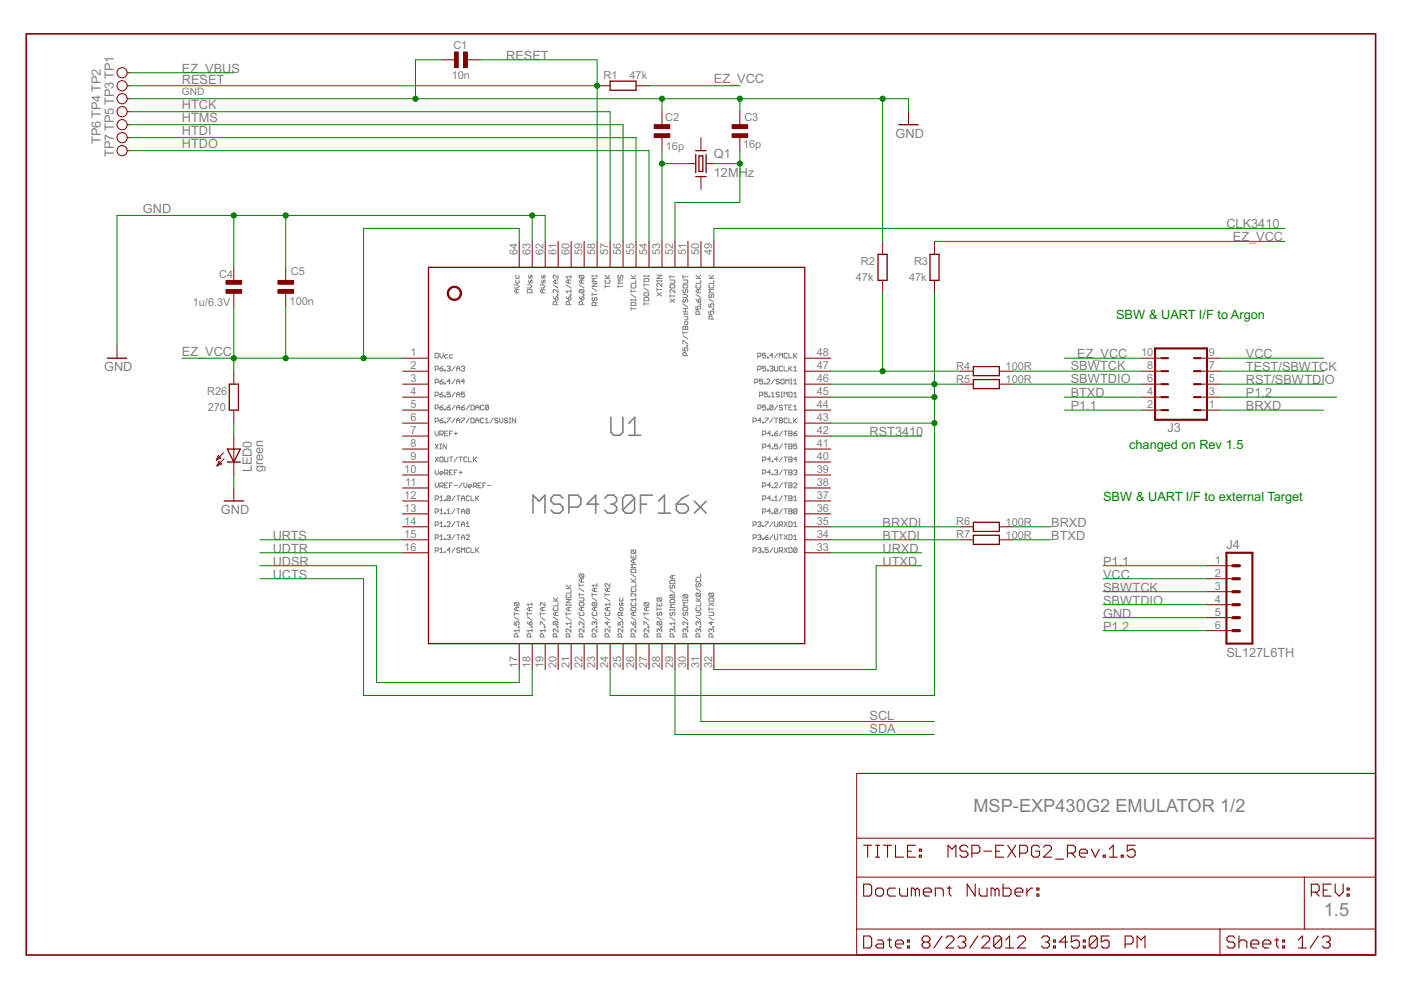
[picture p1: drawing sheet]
<svg xmlns="http://www.w3.org/2000/svg" width="297mm" height="210mm" viewBox="0 0 297 210" stroke-linecap="round" stroke-linejoin="round" font-family="sans-serif">
<defs><g id="words">
<g font-size="4.3" fill="#808080">
<text x="206.4" y="172.2">MSP-EXP430G2 EMULATOR 1/2</text>
<text x="280.7" y="194.2">1.5</text>
</g>
<g font-size="3" fill="#808080">
<text x="38.6" y="17.9">RESET</text>
<text x="38.6" y="15.4">EZ_VBUS</text>
<text x="107.3" y="12.7">RESET</text>
<text x="151.4" y="17.6">EZ_VCC</text>
<text x="38.6" y="23.1">HTCK</text>
<text x="38.6" y="25.9">HTMS</text>
<text x="38.6" y="28.6">HTDI</text>
<text x="189.9" y="29.2">GND</text>
<text x="21.4" y="30.6" transform="rotate(-90 21.4 30.6)">TP6 TP4 TP2</text>
<text x="24.1" y="33.3" transform="rotate(-90 24.1 33.3)">TP7 TP5 TP3 TP1</text>
<text x="38.6" y="31.4">HTDO</text>
<text x="151.4" y="33.6">Q1</text>
<text x="151.4" y="37.4">12MHz</text>
<text x="30.3" y="45.1">GND</text>
<text x="260" y="48.4">CLK3410</text>
<text x="261.4" y="51.2">EZ_VCC</text>
<text x="38.6" y="75.4">EZ_VCC</text>
<text x="228.4" y="75.9">EZ_VCC</text>
<text x="264.2" y="75.9">VCC</text>
<text x="22.1" y="78.7">GND</text>
<text x="227" y="78.4">SBWTCK</text>
<text x="227" y="81.2">SBWTDIO</text>
<text x="264.2" y="78.7">TEST/SBWTCK</text>
<text x="264.2" y="81.4">RST/SBWTDIO</text>
<text x="227" y="84.2">BTXD</text>
<text x="227" y="86.9">P1.1</text>
<text x="264.2" y="86.9">BRXD</text>
<text x="264.2" y="84.2">P1.2</text>
<text x="184.4" y="92.5">RST3410</text>
<text x="247.5" y="91.6">J3</text>
<text x="53.4" y="100.2" transform="rotate(-90 53.4 100.2)">LED0</text>
<text x="55.8" y="100.2" transform="rotate(-90 55.8 100.2)">green</text>
<text x="46.8" y="109">GND</text>
<text x="187.1" y="111.7">BRXDI</text>
<text x="222.9" y="111.7">BRXD</text>
<text x="57.8" y="114.5">URTS</text>
<text x="57.8" y="117.2">UDTR</text>
<text x="57.8" y="120">UDSR</text>
<text x="187.1" y="117.2">URXD</text>
<text x="187.1" y="120">UTXD</text>
<text x="187.1" y="114.5">BTXDI</text>
<text x="222.9" y="114.5">BTXD</text>
<text x="233.9" y="120">P1.1</text>
<text x="260" y="116.4">J4</text>
<text x="57.8" y="122.7">UCTS</text>
<text x="233.9" y="125.5">SBWTCK</text>
<text x="233.9" y="122.7">VCC</text>
<text x="233.9" y="131">GND</text>
<text x="233.9" y="128.2">SBWTDIO</text>
<text x="233.9" y="133.7">P1.2</text>
<text x="260" y="139.2">SL127L6TH</text>
<text x="184.4" y="152.7">SCL</text>
<text x="184.4" y="155.4">SDA</text>
</g>
<g font-size="3" fill="#008000">
<text x="236.6" y="67.7">SBW &amp; UART I/F to Argon</text>
<text x="239.4" y="95.2">changed on Rev 1.5</text>
<text x="233.9" y="106.2">SBW &amp; UART I/F to external Target</text>
</g>
<g font-size="2.6" fill="#808080">
<text x="96.1" y="10.3">C1</text>
<text x="95.8" y="16.7">10n</text>
<text x="128" y="16.7">R1</text>
<text x="133.5" y="16.7">47k</text>
<text x="141" y="25.6">C2</text>
<text x="157.8" y="25.6">C3</text>
<text x="141.2" y="31.8">16p</text>
<text x="157.6" y="31.4">16p</text>
<text x="46.5" y="58.9">C4</text>
<text x="61.7" y="58.3">C5</text>
<text x="109.7" y="54.2" transform="rotate(-90 109.7 54.2)">64</text>
<text x="112.5" y="54.2" transform="rotate(-90 112.5 54.2)">63</text>
<text x="115.2" y="54.2" transform="rotate(-90 115.2 54.2)">62</text>
<text x="118" y="54.2" transform="rotate(-90 118 54.2)">61</text>
<text x="120.7" y="54.2" transform="rotate(-90 120.7 54.2)">60</text>
<text x="123.5" y="54.2" transform="rotate(-90 123.5 54.2)">59</text>
<text x="126.2" y="54.2" transform="rotate(-90 126.2 54.2)">58</text>
<text x="129" y="54.2" transform="rotate(-90 129 54.2)">57</text>
<text x="131.7" y="54.2" transform="rotate(-90 131.7 54.2)">56</text>
<text x="134.5" y="54.2" transform="rotate(-90 134.5 54.2)">55</text>
<text x="137.2" y="54.2" transform="rotate(-90 137.2 54.2)">54</text>
<text x="140" y="54.2" transform="rotate(-90 140 54.2)">53</text>
<text x="142.7" y="54.2" transform="rotate(-90 142.7 54.2)">52</text>
<text x="145.5" y="54.2" transform="rotate(-90 145.5 54.2)">51</text>
<text x="148.2" y="54.2" transform="rotate(-90 148.2 54.2)">50</text>
<text x="151" y="54.2" transform="rotate(-90 151 54.2)">49</text>
<text x="181.5" y="59.6">47k</text>
<text x="182.5" y="56.2">R2</text>
<text x="192.7" y="59.6">47k</text>
<text x="193.8" y="56.2">R3</text>
<text x="40.9" y="64.8">1u/6.3V</text>
<text x="61.4" y="64.7">100n</text>
<text x="87" y="75.6">1</text>
<text x="173.1" y="75.6">48</text>
<text x="241.9" y="75.6">10</text>
<text x="256.3" y="75.6">9</text>
<text x="43.9" y="83.8">R26</text>
<text x="87" y="78.3">2</text>
<text x="87" y="81.1">3</text>
<text x="87" y="83.8">4</text>
<text x="173.1" y="78.3">47</text>
<text x="173.1" y="81.1">46</text>
<text x="173.1" y="83.8">45</text>
<text x="202.7" y="81.1">R5</text>
<text x="202.7" y="78.4">R4</text>
<text x="213.2" y="81.2">100R</text>
<text x="213.2" y="78.4">100R</text>
<text x="243.2" y="83.8">4</text>
<text x="243.2" y="81.1">6</text>
<text x="243.2" y="78.3">8</text>
<text x="256.3" y="83.8">3</text>
<text x="256.3" y="81.1">5</text>
<text x="256.3" y="78.3">7</text>
<text x="44.1" y="87.1">270</text>
<text x="87" y="86.6">5</text>
<text x="87" y="89.3">6</text>
<text x="173.1" y="86.6">44</text>
<text x="173.1" y="89.3">43</text>
<text x="243.2" y="86.6">2</text>
<text x="256.3" y="86.6">1</text>
<text x="87" y="92.1">7</text>
<text x="87" y="94.8">8</text>
<text x="173.1" y="92.1">42</text>
<text x="173.1" y="94.8">41</text>
<text x="85.7" y="100.3">10</text>
<text x="87" y="97.6">9</text>
<text x="173.1" y="97.6">40</text>
<text x="173.1" y="100.3">39</text>
<text x="85.7" y="105.8">12</text>
<text x="85.9" y="103.1">11</text>
<text x="173.1" y="103.1">38</text>
<text x="173.1" y="105.8">37</text>
<text x="85.7" y="108.6">13</text>
<text x="85.7" y="111.3">14</text>
<text x="173.1" y="108.6">36</text>
<text x="173.1" y="111.3">35</text>
<text x="202.7" y="111.4">R6</text>
<text x="213.2" y="111.4">100R</text>
<text x="85.7" y="116.8">16</text>
<text x="85.7" y="114.1">15</text>
<text x="173.1" y="114.1">34</text>
<text x="173.1" y="116.8">33</text>
<text x="202.7" y="114.2">R7</text>
<text x="213.2" y="114.2">100R</text>
<text x="257.6" y="119.6">1</text>
<text x="257.6" y="122.3">2</text>
<text x="257.6" y="125.1">3</text>
<text x="257.6" y="127.8">4</text>
<text x="257.6" y="130.6">5</text>
<text x="257.6" y="133.3">6</text>
<text x="109.7" y="141.6" transform="rotate(-90 109.7 141.6)">17</text>
<text x="112.5" y="141.6" transform="rotate(-90 112.5 141.6)">18</text>
<text x="115.2" y="141.6" transform="rotate(-90 115.2 141.6)">19</text>
<text x="118" y="141.6" transform="rotate(-90 118 141.6)">20</text>
<text x="120.7" y="141.6" transform="rotate(-90 120.7 141.6)">21</text>
<text x="123.5" y="141.6" transform="rotate(-90 123.5 141.6)">22</text>
<text x="126.2" y="141.6" transform="rotate(-90 126.2 141.6)">23</text>
<text x="129" y="141.6" transform="rotate(-90 129 141.6)">24</text>
<text x="131.7" y="141.6" transform="rotate(-90 131.7 141.6)">25</text>
<text x="134.5" y="141.6" transform="rotate(-90 134.5 141.6)">26</text>
<text x="137.2" y="141.6" transform="rotate(-90 137.2 141.6)">27</text>
<text x="140" y="141.6" transform="rotate(-90 140 141.6)">28</text>
<text x="142.7" y="141.6" transform="rotate(-90 142.7 141.6)">29</text>
<text x="145.5" y="141.6" transform="rotate(-90 145.5 141.6)">30</text>
<text x="148.2" y="141.6" transform="rotate(-90 148.2 141.6)">31</text>
<text x="151" y="141.6" transform="rotate(-90 151 141.6)">32</text>
</g>
<text font-size="2.4" fill="#808080" x="38.6" y="20.2">GND</text>
</g></defs>
<g fill="#808080" stroke="#808080" stroke-width=".34">
<path d="M113 105v3.8z"/>
<path d="M113 105l1.3 1.3z"/>
<path d="M114.3 106.3l1.2-1.3z"/>
<path d="M115.5 105v3.8z"/>
<path d="M118.7 105l.6 .6z"/>
<path d="M117.5 105h1.2z"/>
<path d="M117.5 105l-.7 .6z"/>
<path d="M116.8 105.6v.7z"/>
<path d="M116.8 106.3l.7 .6z"/>
<path d="M117.5 106.9h1.2z"/>
<path d="M118.7 106.9l.6 .6z"/>
<path d="M119.3 107.5v.7z"/>
<path d="M119.3 108.2l-.6 .6z"/>
<path d="M117.5 108.8h1.2z"/>
<path d="M116.8 108.2l.7 .6z"/>
<path d="M120.6 105v3.8z"/>
<path d="M120.6 105h1.9z"/>
<path d="M122.5 105l.6 .6z"/>
<path d="M123.1 105.6v1.3z"/>
<path d="M123.1 106.9l-.6 .6z"/>
<path d="M120.6 107.5h1.9z"/>
<path d="M126.3 105v3.8z"/>
<path d="M126.3 105l-1.9 1.9z"/>
<path d="M124.4 106.9h2.5z"/>
<path d="M128.2 105.6l.6-.6z"/>
<path d="M128.8 105h1.3z"/>
<path d="M130.1 105l.6 .6z"/>
<path d="M130.7 105.6v.7z"/>
<path d="M130.7 106.3l-.6 .6z"/>
<path d="M129.5 106.9h.6z"/>
<path d="M130.1 106.9l.6 .6z"/>
<path d="M130.7 107.5v.7z"/>
<path d="M130.7 108.2l-.6 .6z"/>
<path d="M128.8 108.8h1.3z"/>
<path d="M128.2 108.2l.6 .6z"/>
<path d="M132 105.6v2.6z"/>
<path d="M132 105.6l.7-.6z"/>
<path d="M132.7 105h1.2z"/>
<path d="M133.9 105l.6 .6z"/>
<path d="M134.5 105.6v2.6z"/>
<path d="M134.5 108.2l-.6 .6z"/>
<path d="M132.7 108.8h1.2z"/>
<path d="M132 108.2l.7 .6z"/>
<path d="M134.5 105.6l-2.5 2.6z"/>
<path d="M135.8 105v3.8z"/>
<path d="M135.8 105h2.5z"/>
<path d="M135.8 106.9h1.3z"/>
<path d="M139.6 106.3l1.3-1.3z"/>
<path d="M140.9 105v3.8z"/>
<path d="M139.6 108.8h2.5z"/>
<path d="M144.7 105.6l1.2-.6z"/>
<path d="M144.7 105.6l-1.3 1.3z"/>
<path d="M143.4 106.9v1.3z"/>
<path d="M143.4 108.2l.6 .6z"/>
<path d="M144 108.8h1.3z"/>
<path d="M145.3 108.8l.6-.6z"/>
<path d="M145.9 107.5v.7z"/>
<path d="M145.3 106.9l.6 .6z"/>
<path d="M143.4 106.9h1.9z"/>
<path d="M147.2 106.3l2.5 2.5z"/>
<path d="M149.7 106.3l-2.5 2.5z"/>
<path d="M129.5 88.5v3.2z"/>
<path d="M129.5 91.7l.7 .6z"/>
<path d="M130.2 92.3h1.2z"/>
<path d="M131.4 92.3l.7-.6z"/>
<path d="M132.1 88.5v3.2z"/>
<path d="M133.3 89.7l1.3-1.2z"/>
<path d="M134.6 88.5v3.8z"/>
<path d="M133.3 92.3h2.5z"/>
</g>
<g fill="#808080" stroke="#808080" stroke-width=".21">
<path d="M109.4 62.1h.6z"/>
<path d="M109 61.7l.4 .4z"/>
<path d="M109 61.7l.4-.3z"/>
<path d="M109.4 61.4h.6z"/>
<path d="M109.5 61.4v.7z"/>
<path d="M109 61.1h.7z"/>
<path d="M109.7 61.1l.3-.4z"/>
<path d="M109.7 60.4l.3 .3z"/>
<path d="M109 60.4h.7z"/>
<path d="M109.4 59.4v.5z"/>
<path d="M109.4 59.9l.1 .1z"/>
<path d="M109.5 60h.4z"/>
<path d="M109.9 60l.1-.1z"/>
<path d="M110 59.4v.5z"/>
<path d="M109.4 58.4v.5z"/>
<path d="M109.4 58.9l.1 .1z"/>
<path d="M109.5 59h.4z"/>
<path d="M109.9 59l.1-.1z"/>
<path d="M110 58.4v.5z"/>
<path d="M111.8 62.1h1z"/>
<path d="M112.8 61.6v.5z"/>
<path d="M112.6 61.4l.2 .2z"/>
<path d="M112 61.4h.6z"/>
<path d="M112 61.4l-.2 .2z"/>
<path d="M111.8 61.6v.5z"/>
<path d="M111.8 61.1h.7z"/>
<path d="M112.5 61.1l.3-.4z"/>
<path d="M112.5 60.4l.3 .3z"/>
<path d="M111.8 60.4h.7z"/>
<path d="M112.8 59.5v.5z"/>
<path d="M112.6 59.4l.2 .1z"/>
<path d="M112.5 59.5l.1-.1z"/>
<path d="M112.5 59.5v.4z"/>
<path d="M112.5 59.9l-.2 .1z"/>
<path d="M112.1 59.9l.2 .1z"/>
<path d="M112.1 59.4v.5z"/>
<path d="M112.8 58.5v.5z"/>
<path d="M112.6 58.4l.2 .1z"/>
<path d="M112.5 58.5l.1-.1z"/>
<path d="M112.5 58.5v.4z"/>
<path d="M112.5 58.9l-.2 .1z"/>
<path d="M112.1 58.9l.2 .1z"/>
<path d="M112.1 58.4v.5z"/>
<path d="M114.9 62.1h.6z"/>
<path d="M114.5 61.7l.4 .4z"/>
<path d="M114.5 61.7l.4-.3z"/>
<path d="M114.9 61.4h.6z"/>
<path d="M115 61.4v.7z"/>
<path d="M114.5 61.1h.7z"/>
<path d="M115.2 61.1l.3-.4z"/>
<path d="M115.2 60.4l.3 .3z"/>
<path d="M114.5 60.4h.7z"/>
<path d="M115.5 59.5v.5z"/>
<path d="M115.4 59.4l.1 .1z"/>
<path d="M115.4 59.4l-.2 .1z"/>
<path d="M115.2 59.5v.4z"/>
<path d="M115.2 59.9l-.2 .1z"/>
<path d="M114.9 59.9l.1 .1z"/>
<path d="M114.9 59.4v.5z"/>
<path d="M115.5 58.5v.5z"/>
<path d="M115.4 58.4l.1 .1z"/>
<path d="M115.4 58.4l-.2 .1z"/>
<path d="M115.2 58.5v.4z"/>
<path d="M115.2 58.9l-.2 .1z"/>
<path d="M114.9 58.9l.1 .1z"/>
<path d="M114.9 58.4v.5z"/>
<path d="M117.3 64.6h1z"/>
<path d="M117.3 64.1v.5z"/>
<path d="M117.3 64.1l.2-.2z"/>
<path d="M117.5 63.9h.3z"/>
<path d="M117.8 63.9l.2 .2z"/>
<path d="M118 64.1v.5z"/>
<path d="M117.3 62.9l.2 .3z"/>
<path d="M117.5 63.2l.3 .4z"/>
<path d="M117.8 63.6h.3z"/>
<path d="M118.1 63.6l.2-.2z"/>
<path d="M118.3 63.1v.3z"/>
<path d="M118.1 62.9l.2 .2z"/>
<path d="M118 62.9h.1z"/>
<path d="M118 62.9l-.2 .2z"/>
<path d="M117.8 63.1v.5z"/>
<path d="M118.1 62.6h.2z"/>
<path d="M118.1 62.4v.2z"/>
<path d="M118.1 62.4h.2z"/>
<path d="M118.3 62.4v.2z"/>
<path d="M118.3 61.4v.7z"/>
<path d="M117.6 61.4l.7 .7z"/>
<path d="M117.5 61.4h.1z"/>
<path d="M117.5 61.4l-.2 .2z"/>
<path d="M117.3 61.6v.3z"/>
<path d="M117.3 61.9l.2 .2z"/>
<path d="M117.3 60.4l1 .7z"/>
<path d="M117.6 60h.7z"/>
<path d="M117.3 59.7l.3 .3z"/>
<path d="M117.3 59.7l.3-.3z"/>
<path d="M117.6 59.4h.7z"/>
<path d="M117.8 59.4v.6z"/>
<path d="M118.3 58.4v.6z"/>
<path d="M117.6 58.4l.7 .6z"/>
<path d="M117.5 58.4h.1z"/>
<path d="M117.5 58.4l-.2 .1z"/>
<path d="M117.3 58.5v.4z"/>
<path d="M117.3 58.9l.2 .1z"/>
<path d="M120 64.6h1.1z"/>
<path d="M120 64.1v.5z"/>
<path d="M120 64.1l.2-.2z"/>
<path d="M120.2 63.9h.3z"/>
<path d="M120.5 63.9l.2 .2z"/>
<path d="M120.7 64.1v.5z"/>
<path d="M120 62.9l.2 .3z"/>
<path d="M120.2 63.2l.3 .4z"/>
<path d="M120.5 63.6h.4z"/>
<path d="M120.9 63.6l.2-.2z"/>
<path d="M121.1 63.1v.3z"/>
<path d="M120.9 62.9l.2 .2z"/>
<path d="M120.7 62.9h.2z"/>
<path d="M120.7 62.9l-.2 .2z"/>
<path d="M120.5 63.1v.5z"/>
<path d="M120.9 62.6h.2z"/>
<path d="M120.9 62.4v.2z"/>
<path d="M120.9 62.4h.2z"/>
<path d="M121.1 62.4v.2z"/>
<path d="M120 61.7l.4 .4z"/>
<path d="M120 61.7h1.1z"/>
<path d="M121.1 61.4v.7z"/>
<path d="M120 60.4l1.1 .7z"/>
<path d="M120.4 60h.7z"/>
<path d="M120 59.7l.4 .3z"/>
<path d="M120 59.7l.4-.3z"/>
<path d="M120.4 59.4h.7z"/>
<path d="M120.5 59.4v.6z"/>
<path d="M120 58.7l.4 .3z"/>
<path d="M120 58.7h1.1z"/>
<path d="M121.1 58.4v.6z"/>
<path d="M122.8 64.6h1z"/>
<path d="M122.8 64.1v.5z"/>
<path d="M122.8 64.1l.2-.2z"/>
<path d="M123 63.9h.3z"/>
<path d="M123.3 63.9l.2 .2z"/>
<path d="M123.5 64.1v.5z"/>
<path d="M122.8 62.9l.2 .3z"/>
<path d="M123 63.2l.3 .4z"/>
<path d="M123.3 63.6h.3z"/>
<path d="M123.6 63.6l.2-.2z"/>
<path d="M123.8 63.1v.3z"/>
<path d="M123.6 62.9l.2 .2z"/>
<path d="M123.5 62.9h.1z"/>
<path d="M123.5 62.9l-.2 .2z"/>
<path d="M123.3 63.1v.5z"/>
<path d="M123.6 62.6h.2z"/>
<path d="M123.6 62.4v.2z"/>
<path d="M123.6 62.4h.2z"/>
<path d="M123.8 62.4v.2z"/>
<path d="M123 62.1h.6z"/>
<path d="M122.8 61.9l.2 .2z"/>
<path d="M122.8 61.6v.3z"/>
<path d="M122.8 61.6l.2-.2z"/>
<path d="M123 61.4h.6z"/>
<path d="M123.6 61.4l.2 .2z"/>
<path d="M123.8 61.6v.3z"/>
<path d="M123.8 61.9l-.2 .2z"/>
<path d="M123 61.4l.6 .7z"/>
<path d="M122.8 60.4l1 .7z"/>
<path d="M123.1 60h.7z"/>
<path d="M122.8 59.7l.3 .3z"/>
<path d="M122.8 59.7l.3-.3z"/>
<path d="M123.1 59.4h.7z"/>
<path d="M123.3 59.4v.6z"/>
<path d="M123 59h.6z"/>
<path d="M122.8 58.9l.2 .1z"/>
<path d="M122.8 58.5v.4z"/>
<path d="M122.8 58.5l.2-.1z"/>
<path d="M123 58.4h.6z"/>
<path d="M123.6 58.4l.2 .1z"/>
<path d="M123.8 58.5v.4z"/>
<path d="M123.8 58.9l-.2 .1z"/>
<path d="M123 58.4l.6 .6z"/>
<path d="M125.5 64.8h1.1z"/>
<path d="M125.5 64.3v.5z"/>
<path d="M125.5 64.3l.2-.2z"/>
<path d="M125.7 64.1h.3z"/>
<path d="M126 64.1l.2 .2z"/>
<path d="M126.2 64.3v.5z"/>
<path d="M126.6 64.1l-.4 .3z"/>
<path d="M125.7 63.1l-.2 .1z"/>
<path d="M125.5 63.2v.4z"/>
<path d="M125.5 63.6l.2 .2z"/>
<path d="M125.7 63.8h.2z"/>
<path d="M126 63.6l-.1 .2z"/>
<path d="M126 63.2v.4z"/>
<path d="M126 63.2l.2-.1z"/>
<path d="M126.2 63.1h.2z"/>
<path d="M126.4 63.1l.2 .1z"/>
<path d="M126.6 63.2v.4z"/>
<path d="M126.6 63.6l-.2 .2z"/>
<path d="M125.5 62.4h1.1z"/>
<path d="M125.5 62.1v.7z"/>
<path d="M125.5 61.1l1.1 .6z"/>
<path d="M125.5 60.7h1.1z"/>
<path d="M125.5 60.7l1.1-.7z"/>
<path d="M125.5 60h1.1z"/>
<path d="M125.5 59.7h1.1z"/>
<path d="M125.5 59.7l.4-.3z"/>
<path d="M125.5 59l.4 .4z"/>
<path d="M125.5 59h1.1z"/>
<path d="M126.6 58.4v.3z"/>
<path d="M125.5 58.5h1.1z"/>
<path d="M125.5 58.4v.3z"/>
<path d="M128.3 60.7h1z"/>
<path d="M128.3 60.4v.7z"/>
<path d="M128.5 59.4l-.2 .1z"/>
<path d="M128.3 59.5v.4z"/>
<path d="M128.3 59.9l.2 .1z"/>
<path d="M128.5 60h.6z"/>
<path d="M129.1 60l.2-.1z"/>
<path d="M129.3 59.5v.4z"/>
<path d="M129.1 59.4l.2 .1z"/>
<path d="M128.3 59h1z"/>
<path d="M128.3 58.4l.7 .6z"/>
<path d="M128.8 58.9l.5-.5z"/>
<path d="M131 60.7h1.1z"/>
<path d="M131 60.4v.7z"/>
<path d="M131 60h1.1z"/>
<path d="M131 60l.4-.3z"/>
<path d="M131 59.4l.4 .3z"/>
<path d="M131 59.4h1.1z"/>
<path d="M131.2 58.4l-.2 .1z"/>
<path d="M131 58.5v.4z"/>
<path d="M131 58.9l.2 .1z"/>
<path d="M131.2 59h.2z"/>
<path d="M131.4 59l.2-.1z"/>
<path d="M131.6 58.5v.4z"/>
<path d="M131.6 58.5l.1-.1z"/>
<path d="M131.7 58.4h.2z"/>
<path d="M131.9 58.4l.2 .1z"/>
<path d="M132.1 58.5v.4z"/>
<path d="M132.1 58.9l-.2 .1z"/>
<path d="M133.8 65.4h1z"/>
<path d="M133.8 65.1v.7z"/>
<path d="M133.8 64.8h1z"/>
<path d="M134.8 64.3v.5z"/>
<path d="M134.6 64.1l.2 .2z"/>
<path d="M134 64.1h.6z"/>
<path d="M134 64.1l-.2 .2z"/>
<path d="M133.8 64.3v.5z"/>
<path d="M134.8 63.4v.4z"/>
<path d="M133.8 63.6h1z"/>
<path d="M133.8 63.4v.4z"/>
<path d="M133.8 62.4l1 .7z"/>
<path d="M133.8 61.7h1z"/>
<path d="M133.8 61.4v.7z"/>
<path d="M134 60.4l-.2 .2z"/>
<path d="M133.8 60.6v.3z"/>
<path d="M133.8 60.9l.2 .2z"/>
<path d="M134 61.1h.6z"/>
<path d="M134.6 61.1l.2-.2z"/>
<path d="M134.8 60.6v.3z"/>
<path d="M134.6 60.4l.2 .2z"/>
<path d="M133.8 60h1z"/>
<path d="M134.8 59.4v.6z"/>
<path d="M133.8 59h1z"/>
<path d="M133.8 58.4l.7 .6z"/>
<path d="M134.8 58.4l-.5 .5z"/>
<path d="M136.5 64.4h1.1z"/>
<path d="M136.5 64.1v.7z"/>
<path d="M136.5 63.8h1.1z"/>
<path d="M137.6 63.2v.6z"/>
<path d="M137.4 63.1l.2 .1z"/>
<path d="M136.7 63.1h.7z"/>
<path d="M136.7 63.1l-.2 .1z"/>
<path d="M136.5 63.2v.6z"/>
<path d="M136.5 62.3v.3z"/>
<path d="M136.5 62.6l.2 .2z"/>
<path d="M136.7 62.8h.7z"/>
<path d="M137.4 62.8l.2-.2z"/>
<path d="M137.6 62.3v.3z"/>
<path d="M137.4 62.1l.2 .2z"/>
<path d="M136.7 62.1h.7z"/>
<path d="M136.7 62.1l-.2 .2z"/>
<path d="M136.5 61.1l1.1 .6z"/>
<path d="M136.5 60.4h1.1z"/>
<path d="M136.5 60v.7z"/>
<path d="M136.5 59.7h1.1z"/>
<path d="M137.6 59.2v.5z"/>
<path d="M137.4 59l.2 .2z"/>
<path d="M136.7 59h.7z"/>
<path d="M136.7 59l-.2 .2z"/>
<path d="M136.5 59.2v.5z"/>
<path d="M137.6 58.4v.3z"/>
<path d="M136.5 58.5h1.1z"/>
<path d="M136.5 58.4v.3z"/>
<path d="M139.3 62.8l1-.7z"/>
<path d="M139.3 62.1l1 .7z"/>
<path d="M139.3 61.4h1z"/>
<path d="M139.3 61.1v.6z"/>
<path d="M140.3 60v.7z"/>
<path d="M139.6 60l.7 .7z"/>
<path d="M139.5 60h.1z"/>
<path d="M139.5 60l-.2 .2z"/>
<path d="M139.3 60.2v.4z"/>
<path d="M139.3 60.6l.2 .1z"/>
<path d="M140.3 59.4v.3z"/>
<path d="M139.3 59.5h1z"/>
<path d="M139.3 59.4v.3z"/>
<path d="M139.3 59h1z"/>
<path d="M139.3 59l1-.6z"/>
<path d="M139.3 58.4h1z"/>
<path d="M142 64.1l1.1-.7z"/>
<path d="M142 63.4l1.1 .7z"/>
<path d="M142 62.8h1.1z"/>
<path d="M142 62.4v.7z"/>
<path d="M143.1 61.4v.7z"/>
<path d="M142.4 61.4l.7 .7z"/>
<path d="M142.2 61.4h.2z"/>
<path d="M142.2 61.4l-.2 .2z"/>
<path d="M142 61.6v.3z"/>
<path d="M142 61.9l.2 .2z"/>
<path d="M142 60.6v.3z"/>
<path d="M142 60.9l.2 .2z"/>
<path d="M142.2 61.1h.7z"/>
<path d="M142.9 61.1l.2-.2z"/>
<path d="M143.1 60.6v.3z"/>
<path d="M142.9 60.4l.2 .2z"/>
<path d="M142.2 60.4h.7z"/>
<path d="M142.2 60.4l-.2 .2z"/>
<path d="M142 60h.9z"/>
<path d="M142.9 60l.2-.1z"/>
<path d="M143.1 59.5v.4z"/>
<path d="M142.9 59.4l.2 .1z"/>
<path d="M142 59.4h.9z"/>
<path d="M142 58.7h1.1z"/>
<path d="M142 58.4v.6z"/>
<path d="M144.8 75.4h1z"/>
<path d="M144.8 74.9v.5z"/>
<path d="M144.8 74.9l.2-.2z"/>
<path d="M145 74.7h.3z"/>
<path d="M145.3 74.7l.2 .2z"/>
<path d="M145.5 74.9v.5z"/>
<path d="M144.8 73.7v.7z"/>
<path d="M144.8 74.4h.5z"/>
<path d="M145.1 74.1l.2 .3z"/>
<path d="M145.1 73.9v.2z"/>
<path d="M145.1 73.9l.2-.2z"/>
<path d="M145.3 73.7h.3z"/>
<path d="M145.6 73.7l.2 .2z"/>
<path d="M145.8 73.9v.3z"/>
<path d="M145.8 74.2l-.2 .2z"/>
<path d="M145.6 73.4h.2z"/>
<path d="M145.6 73.2v.2z"/>
<path d="M145.6 73.2h.2z"/>
<path d="M145.8 73.2v.2z"/>
<path d="M144.8 72.2v.7z"/>
<path d="M144.8 72.2h.2z"/>
<path d="M145 72.2l.6 .7z"/>
<path d="M145.6 72.9h.2z"/>
<path d="M144.8 71.2l1 .7z"/>
<path d="M144.8 70.5h1z"/>
<path d="M144.8 70.2v.7z"/>
<path d="M144.8 69.8h1z"/>
<path d="M144.8 69.3v.5z"/>
<path d="M144.8 69.3l.2-.1z"/>
<path d="M145 69.2h.1z"/>
<path d="M145.1 69.2l.2 .1z"/>
<path d="M145.3 69.3l.2-.1z"/>
<path d="M145.5 69.2h.1z"/>
<path d="M145.6 69.2l.2 .1z"/>
<path d="M145.8 69.3v.5z"/>
<path d="M145.3 69.3v.5z"/>
<path d="M145.8 68.3v.4z"/>
<path d="M145.6 68.2l.2 .1z"/>
<path d="M145.3 68.2h.3z"/>
<path d="M145.3 68.2l-.2 .1z"/>
<path d="M145.1 68.3v.4z"/>
<path d="M145.1 68.7l.2 .1z"/>
<path d="M145.3 68.8h.3z"/>
<path d="M145.6 68.8l.2-.1z"/>
<path d="M145.1 67.8h.5z"/>
<path d="M145.6 67.8l.2-.2z"/>
<path d="M145.8 67.1v.5z"/>
<path d="M145.1 67.1h.7z"/>
<path d="M145 66.6h.6z"/>
<path d="M145.6 66.6l.2-.1z"/>
<path d="M145.1 66.5v.3z"/>
<path d="M144.8 66.1h1z"/>
<path d="M145.3 65.4v.7z"/>
<path d="M144.8 65.4h1z"/>
<path d="M144.8 64.4l1 .7z"/>
<path d="M145 63.4l-.2 .2z"/>
<path d="M144.8 63.6v.3z"/>
<path d="M144.8 63.9l.2 .2z"/>
<path d="M145 64.1h.1z"/>
<path d="M145.1 64.1l.2-.2z"/>
<path d="M145.3 63.6v.3z"/>
<path d="M145.5 63.4l-.2 .2z"/>
<path d="M145.5 63.4h.1z"/>
<path d="M145.6 63.4l.2 .2z"/>
<path d="M145.8 63.6v.3z"/>
<path d="M145.8 63.9l-.2 .2z"/>
<path d="M144.8 63.1h.7z"/>
<path d="M145.5 63.1l.3-.3z"/>
<path d="M145.5 62.4l.3 .4z"/>
<path d="M144.8 62.4h.7z"/>
<path d="M145 61.4l-.2 .2z"/>
<path d="M144.8 61.6v.3z"/>
<path d="M144.8 61.9l.2 .2z"/>
<path d="M145 62.1h.1z"/>
<path d="M145.1 62.1l.2-.2z"/>
<path d="M145.3 61.6v.3z"/>
<path d="M145.3 61.6l.2-.2z"/>
<path d="M145.5 61.4h.1z"/>
<path d="M145.6 61.4l.2 .2z"/>
<path d="M145.8 61.6v.3z"/>
<path d="M145.8 61.9l-.2 .2z"/>
<path d="M144.8 60.6v.3z"/>
<path d="M144.8 60.9l.2 .2z"/>
<path d="M145 61.1h.6z"/>
<path d="M145.6 61.1l.2-.2z"/>
<path d="M145.8 60.6v.3z"/>
<path d="M145.6 60.4l.2 .2z"/>
<path d="M145 60.4h.6z"/>
<path d="M145 60.4l-.2 .2z"/>
<path d="M144.8 60h.8z"/>
<path d="M145.6 60l.2-.1z"/>
<path d="M145.8 59.5v.4z"/>
<path d="M145.6 59.4l.2 .1z"/>
<path d="M144.8 59.4h.8z"/>
<path d="M144.8 58.7h1z"/>
<path d="M144.8 58.4v.6z"/>
<path d="M147.6 66.6h1z"/>
<path d="M147.6 66.1v.5z"/>
<path d="M147.6 66.1l.1-.1z"/>
<path d="M147.7 66h.4z"/>
<path d="M148.1 66l.1 .1z"/>
<path d="M148.2 66.1v.5z"/>
<path d="M147.6 64.9v.7z"/>
<path d="M147.6 65.6h.5z"/>
<path d="M147.9 65.3l.2 .3z"/>
<path d="M147.9 65.1v.2z"/>
<path d="M147.9 65.1l.2-.2z"/>
<path d="M148.1 64.9h.3z"/>
<path d="M148.4 64.9l.2 .2z"/>
<path d="M148.6 65.1v.3z"/>
<path d="M148.6 65.4l-.2 .2z"/>
<path d="M148.4 64.6h.2z"/>
<path d="M148.4 64.4v.2z"/>
<path d="M148.4 64.4h.2z"/>
<path d="M148.6 64.4v.2z"/>
<path d="M147.6 63.4l.1 .4z"/>
<path d="M147.7 63.8l.4 .3z"/>
<path d="M148.1 64.1h.3z"/>
<path d="M148.4 64.1l.2-.2z"/>
<path d="M148.6 63.6v.3z"/>
<path d="M148.4 63.4l.2 .2z"/>
<path d="M148.2 63.4h.2z"/>
<path d="M148.1 63.6l.1-.2z"/>
<path d="M148.1 63.6v.5z"/>
<path d="M147.6 62.4l1 .7z"/>
<path d="M147.9 62.1h.7z"/>
<path d="M147.6 61.7l.3 .4z"/>
<path d="M147.6 61.7l.3-.3z"/>
<path d="M147.9 61.4h.7z"/>
<path d="M148.1 61.4v.7z"/>
<path d="M147.7 60.4l-.1 .2z"/>
<path d="M147.6 60.6v.3z"/>
<path d="M147.6 60.9l.1 .2z"/>
<path d="M147.7 61.1h.7z"/>
<path d="M148.4 61.1l.2-.2z"/>
<path d="M148.6 60.6v.3z"/>
<path d="M148.4 60.4l.2 .2z"/>
<path d="M147.6 60h1z"/>
<path d="M148.6 59.4v.6z"/>
<path d="M147.6 59h1z"/>
<path d="M147.6 58.4l.6 .6z"/>
<path d="M148.1 58.9l.5-.5z"/>
<path d="M150.3 67.6h1z"/>
<path d="M150.3 67.1v.5z"/>
<path d="M150.3 67.1l.2-.1z"/>
<path d="M150.5 67h.3z"/>
<path d="M150.8 67l.2 .1z"/>
<path d="M151 67.1v.5z"/>
<path d="M150.3 66v.6z"/>
<path d="M150.3 66.6h.5z"/>
<path d="M150.6 66.3l.2 .3z"/>
<path d="M150.6 66.1v.2z"/>
<path d="M150.6 66.1l.2-.1z"/>
<path d="M150.8 66h.4z"/>
<path d="M151.2 66l.1 .1z"/>
<path d="M151.3 66.1v.4z"/>
<path d="M151.3 66.5l-.1 .1z"/>
<path d="M151.2 65.6h.1z"/>
<path d="M151.2 65.4v.2z"/>
<path d="M151.2 65.4h.1z"/>
<path d="M151.3 65.4v.2z"/>
<path d="M150.3 64.4v.7z"/>
<path d="M150.3 65.1h.5z"/>
<path d="M150.6 64.8l.2 .3z"/>
<path d="M150.6 64.6v.2z"/>
<path d="M150.6 64.6l.2-.2z"/>
<path d="M150.8 64.4h.4z"/>
<path d="M151.2 64.4l.1 .2z"/>
<path d="M151.3 64.6v.3z"/>
<path d="M151.3 64.9l-.1 .2z"/>
<path d="M150.3 63.4l1 .7z"/>
<path d="M150.5 62.4l-.2 .2z"/>
<path d="M150.3 62.6v.3z"/>
<path d="M150.3 62.9l.2 .2z"/>
<path d="M150.5 63.1h.1z"/>
<path d="M150.6 63.1l.2-.2z"/>
<path d="M150.8 62.6v.3z"/>
<path d="M150.8 62.6l.2-.2z"/>
<path d="M151 62.4h.2z"/>
<path d="M151.2 62.4l.1 .2z"/>
<path d="M151.3 62.6v.3z"/>
<path d="M151.3 62.9l-.1 .2z"/>
<path d="M150.3 62.1h1z"/>
<path d="M150.3 62.1l.3-.4z"/>
<path d="M150.3 61.4l.3 .3z"/>
<path d="M150.3 61.4h1z"/>
<path d="M150.5 60.4l-.2 .2z"/>
<path d="M150.3 60.6v.3z"/>
<path d="M150.3 60.9l.2 .2z"/>
<path d="M150.5 61.1h.7z"/>
<path d="M151.2 61.1l.1-.2z"/>
<path d="M151.3 60.6v.3z"/>
<path d="M151.2 60.4l.1 .2z"/>
<path d="M150.3 60h1z"/>
<path d="M151.3 59.4v.6z"/>
<path d="M150.3 59h1z"/>
<path d="M150.3 58.4l.7 .6z"/>
<path d="M151.3 58.4l-.5 .5z"/>
<path d="M92.3 74.9v1z"/>
<path d="M92.3 75.9h.5z"/>
<path d="M92.8 75.9l.1-.2z"/>
<path d="M92.9 75.1v.6z"/>
<path d="M92.8 74.9l.1 .2z"/>
<path d="M92.3 74.9h.5z"/>
<path d="M93.3 74.9v.7z"/>
<path d="M93.3 75.6l.3 .3z"/>
<path d="M93.6 75.9l.4-.3z"/>
<path d="M94 74.9v.7z"/>
<path d="M94.4 75.2h.6z"/>
<path d="M94.3 75.4l.1-.2z"/>
<path d="M94.3 75.4v.3z"/>
<path d="M94.3 75.7l.1 .2z"/>
<path d="M94.4 75.9h.6z"/>
<path d="M95.5 75.2h.5z"/>
<path d="M95.5 75.2l-.2 .2z"/>
<path d="M95.3 75.4v.3z"/>
<path d="M95.3 75.7l.2 .2z"/>
<path d="M95.5 75.9h.5z"/>
<path d="M92.3 77.6v1.1z"/>
<path d="M92.3 77.6h.5z"/>
<path d="M92.8 77.6l.1 .2z"/>
<path d="M92.9 77.8v.3z"/>
<path d="M92.9 78.1l-.1 .2z"/>
<path d="M92.3 78.3h.5z"/>
<path d="M93.6 77.8l.4-.2z"/>
<path d="M93.6 77.8l-.3 .3z"/>
<path d="M93.3 78.1v.4z"/>
<path d="M93.3 78.5l.1 .2z"/>
<path d="M93.4 78.7h.4z"/>
<path d="M93.8 78.7l.2-.2z"/>
<path d="M94 78.3v.2z"/>
<path d="M93.8 78.1l.2 .2z"/>
<path d="M93.3 78.1h.5z"/>
<path d="M94.3 78.5v.2z"/>
<path d="M94.3 78.5h.1z"/>
<path d="M94.4 78.5v.2z"/>
<path d="M94.3 78.7h.1z"/>
<path d="M94.8 77.8l.2-.2z"/>
<path d="M95 77.6h.3z"/>
<path d="M95.3 77.6l.2 .2z"/>
<path d="M95.5 77.8v.2z"/>
<path d="M95.5 78l-.2 .1z"/>
<path d="M95.1 78.1h.2z"/>
<path d="M95.3 78.1l.2 .2z"/>
<path d="M95.5 78.3v.2z"/>
<path d="M95.5 78.5l-.2 .2z"/>
<path d="M95 78.7h.3z"/>
<path d="M94.8 78.5l.2 .2z"/>
<path d="M96.5 77.6l-.7 1.1z"/>
<path d="M96.8 78v.7z"/>
<path d="M96.8 78l.4-.4z"/>
<path d="M97.2 77.6l.3 .4z"/>
<path d="M97.5 78v.7z"/>
<path d="M96.8 78.1h.7z"/>
<path d="M97.8 77.8l.2-.2z"/>
<path d="M98 77.6h.3z"/>
<path d="M98.3 77.6l.2 .2z"/>
<path d="M98.5 77.8v.2z"/>
<path d="M98.5 78l-.2 .1z"/>
<path d="M98.2 78.1h.1z"/>
<path d="M98.3 78.1l.2 .2z"/>
<path d="M98.5 78.3v.2z"/>
<path d="M98.5 78.5l-.2 .2z"/>
<path d="M98 78.7h.3z"/>
<path d="M97.8 78.5l.2 .2z"/>
<path d="M92.3 80.4v1z"/>
<path d="M92.3 80.4h.5z"/>
<path d="M92.8 80.4l.1 .2z"/>
<path d="M92.9 80.6v.3z"/>
<path d="M92.9 80.9l-.1 .2z"/>
<path d="M92.3 81.1h.5z"/>
<path d="M93.6 80.6l.4-.2z"/>
<path d="M93.6 80.6l-.3 .3z"/>
<path d="M93.3 80.9v.3z"/>
<path d="M93.3 81.2l.1 .2z"/>
<path d="M93.4 81.4h.4z"/>
<path d="M93.8 81.4l.2-.2z"/>
<path d="M94 81.1v.1z"/>
<path d="M93.8 80.9l.2 .2z"/>
<path d="M93.3 80.9h.5z"/>
<path d="M94.3 81.2v.2z"/>
<path d="M94.3 81.2h.1z"/>
<path d="M94.4 81.2v.2z"/>
<path d="M94.3 81.4h.1z"/>
<path d="M95.3 80.4v1z"/>
<path d="M95.3 80.4l-.5 .5z"/>
<path d="M94.8 80.9h.7z"/>
<path d="M96.5 80.4l-.7 1z"/>
<path d="M96.8 80.7v.7z"/>
<path d="M96.8 80.7l.4-.3z"/>
<path d="M97.2 80.4l.3 .3z"/>
<path d="M97.5 80.7v.7z"/>
<path d="M96.8 80.9h.7z"/>
<path d="M98.3 80.4v1z"/>
<path d="M98.3 80.4l-.5 .5z"/>
<path d="M97.8 80.9h.7z"/>
<path d="M92.3 83.1v1.1z"/>
<path d="M92.3 83.1h.5z"/>
<path d="M92.8 83.1l.1 .2z"/>
<path d="M92.9 83.3v.4z"/>
<path d="M92.9 83.7l-.1 .1z"/>
<path d="M92.3 83.8h.5z"/>
<path d="M93.6 83.3l.4-.2z"/>
<path d="M93.6 83.3l-.3 .4z"/>
<path d="M93.3 83.7v.3z"/>
<path d="M93.3 84l.1 .2z"/>
<path d="M93.4 84.2h.4z"/>
<path d="M93.8 84.2l.2-.2z"/>
<path d="M94 83.8v.2z"/>
<path d="M93.8 83.7l.2 .1z"/>
<path d="M93.3 83.7h.5z"/>
<path d="M94.3 84v.2z"/>
<path d="M94.3 84h.1z"/>
<path d="M94.4 84v.2z"/>
<path d="M94.3 84.2h.1z"/>
<path d="M94.8 83.1h.7z"/>
<path d="M94.8 83.1v.6z"/>
<path d="M94.8 83.7l.3-.2z"/>
<path d="M95.1 83.5h.2z"/>
<path d="M95.3 83.5l.2 .2z"/>
<path d="M95.5 83.7v.3z"/>
<path d="M95.5 84l-.2 .2z"/>
<path d="M95 84.2h.3z"/>
<path d="M94.8 84l.2 .2z"/>
<path d="M96.5 83.1l-.7 1.1z"/>
<path d="M96.8 83.5v.7z"/>
<path d="M96.8 83.5l.4-.4z"/>
<path d="M97.2 83.1l.3 .4z"/>
<path d="M97.5 83.5v.7z"/>
<path d="M96.8 83.7h.7z"/>
<path d="M97.8 83.1h.7z"/>
<path d="M97.8 83.1v.6z"/>
<path d="M97.8 83.7l.4-.2z"/>
<path d="M98.2 83.5h.1z"/>
<path d="M98.3 83.5l.2 .2z"/>
<path d="M98.5 83.7v.3z"/>
<path d="M98.5 84l-.2 .2z"/>
<path d="M98 84.2h.3z"/>
<path d="M97.8 84l.2 .2z"/>
<path d="M92.3 85.9v1z"/>
<path d="M92.3 85.9h.5z"/>
<path d="M92.8 85.9l.1 .2z"/>
<path d="M92.9 86.1v.3z"/>
<path d="M92.9 86.4l-.1 .2z"/>
<path d="M92.3 86.6h.5z"/>
<path d="M93.6 86.1l.4-.2z"/>
<path d="M93.6 86.1l-.3 .3z"/>
<path d="M93.3 86.4v.3z"/>
<path d="M93.3 86.7l.1 .2z"/>
<path d="M93.4 86.9h.4z"/>
<path d="M93.8 86.9l.2-.2z"/>
<path d="M94 86.6v.1z"/>
<path d="M93.8 86.4l.2 .2z"/>
<path d="M93.3 86.4h.5z"/>
<path d="M94.3 86.7v.2z"/>
<path d="M94.3 86.7h.1z"/>
<path d="M94.4 86.7v.2z"/>
<path d="M94.3 86.9h.1z"/>
<path d="M95.1 86.1l.4-.2z"/>
<path d="M95.1 86.1l-.3 .3z"/>
<path d="M94.8 86.4v.3z"/>
<path d="M94.8 86.7l.2 .2z"/>
<path d="M95 86.9h.3z"/>
<path d="M95.3 86.9l.2-.2z"/>
<path d="M95.5 86.6v.1z"/>
<path d="M95.3 86.4l.2 .2z"/>
<path d="M94.8 86.4h.5z"/>
<path d="M96.5 85.9l-.7 1z"/>
<path d="M96.8 86.2v.7z"/>
<path d="M96.8 86.2l.4-.3z"/>
<path d="M97.2 85.9l.3 .3z"/>
<path d="M97.5 86.2v.7z"/>
<path d="M96.8 86.4h.7z"/>
<path d="M98.2 86.1l.3-.2z"/>
<path d="M98.2 86.1l-.4 .3z"/>
<path d="M97.8 86.4v.3z"/>
<path d="M97.8 86.7l.2 .2z"/>
<path d="M98 86.9h.3z"/>
<path d="M98.3 86.9l.2-.2z"/>
<path d="M98.5 86.6v.1z"/>
<path d="M98.3 86.4l.2 .2z"/>
<path d="M97.8 86.4h.5z"/>
<path d="M99.5 85.9l-.7 1z"/>
<path d="M99.9 85.9v1z"/>
<path d="M99.9 86.9h.5z"/>
<path d="M100.4 86.9l.1-.2z"/>
<path d="M100.5 86.1v.6z"/>
<path d="M100.4 85.9l.1 .2z"/>
<path d="M99.9 85.9h.5z"/>
<path d="M100.9 86.2v.7z"/>
<path d="M100.9 86.2l.3-.3z"/>
<path d="M101.2 85.9l.4 .3z"/>
<path d="M101.6 86.2v.7z"/>
<path d="M100.9 86.4h.7z"/>
<path d="M102.4 85.9l.2 .2z"/>
<path d="M102 85.9h.4z"/>
<path d="M102 85.9l-.1 .2z"/>
<path d="M101.9 86.1v.6z"/>
<path d="M101.9 86.7l.1 .2z"/>
<path d="M102 86.9h.4z"/>
<path d="M102.4 86.9l.2-.2z"/>
<path d="M102.9 86.1v.6z"/>
<path d="M102.9 86.1l.2-.2z"/>
<path d="M103.1 85.9h.3z"/>
<path d="M103.4 85.9l.2 .2z"/>
<path d="M103.6 86.1v.6z"/>
<path d="M103.6 86.7l-.2 .2z"/>
<path d="M103.1 86.9h.3z"/>
<path d="M102.9 86.7l.2 .2z"/>
<path d="M102.9 86.7l.7-.6z"/>
<path d="M92.3 88.6v1.1z"/>
<path d="M92.3 88.6h.5z"/>
<path d="M92.8 88.6l.1 .2z"/>
<path d="M92.9 88.8v.4z"/>
<path d="M92.9 89.2l-.1 .1z"/>
<path d="M92.3 89.3h.5z"/>
<path d="M93.6 88.8l.4-.2z"/>
<path d="M93.6 88.8l-.3 .4z"/>
<path d="M93.3 89.2v.3z"/>
<path d="M93.3 89.5l.1 .2z"/>
<path d="M93.4 89.7h.4z"/>
<path d="M93.8 89.7l.2-.2z"/>
<path d="M94 89.3v.2z"/>
<path d="M93.8 89.2l.2 .1z"/>
<path d="M93.3 89.2h.5z"/>
<path d="M94.3 89.5v.2z"/>
<path d="M94.3 89.5h.1z"/>
<path d="M94.4 89.5v.2z"/>
<path d="M94.3 89.7h.1z"/>
<path d="M94.8 88.6h.7z"/>
<path d="M95.5 88.6v.2z"/>
<path d="M95.5 88.8l-.7 .7z"/>
<path d="M94.8 89.5v.2z"/>
<path d="M96.5 88.6l-.7 1.1z"/>
<path d="M96.8 89v.7z"/>
<path d="M96.8 89l.4-.4z"/>
<path d="M97.2 88.6l.3 .4z"/>
<path d="M97.5 89v.7z"/>
<path d="M96.8 89.2h.7z"/>
<path d="M97.8 88.6h.7z"/>
<path d="M98.5 88.6v.2z"/>
<path d="M98.5 88.8l-.7 .7z"/>
<path d="M97.8 89.5v.2z"/>
<path d="M99.5 88.6l-.7 1.1z"/>
<path d="M99.9 88.6v1.1z"/>
<path d="M99.9 89.7h.5z"/>
<path d="M100.4 89.7l.1-.2z"/>
<path d="M100.5 88.8v.7z"/>
<path d="M100.4 88.6l.1 .2z"/>
<path d="M99.9 88.6h.5z"/>
<path d="M100.9 89v.7z"/>
<path d="M100.9 89l.3-.4z"/>
<path d="M101.2 88.6l.4 .4z"/>
<path d="M101.6 89v.7z"/>
<path d="M100.9 89.2h.7z"/>
<path d="M102.4 88.6l.2 .2z"/>
<path d="M102 88.6h.4z"/>
<path d="M102 88.6l-.1 .2z"/>
<path d="M101.9 88.8v.7z"/>
<path d="M101.9 89.5l.1 .2z"/>
<path d="M102 89.7h.4z"/>
<path d="M102.4 89.7l.2-.2z"/>
<path d="M102.9 89l.3-.4z"/>
<path d="M103.2 88.6v1.1z"/>
<path d="M102.9 89.7h.7z"/>
<path d="M104.6 88.6l-.7 1.1z"/>
<path d="M105.4 88.6l.2 .2z"/>
<path d="M105.1 88.6h.3z"/>
<path d="M105.1 88.6l-.2 .2z"/>
<path d="M104.9 88.8v.2z"/>
<path d="M104.9 89l.2 .2z"/>
<path d="M105.1 89.2h.3z"/>
<path d="M105.4 89.2l.2 .1z"/>
<path d="M105.6 89.3v.2z"/>
<path d="M105.6 89.5l-.2 .2z"/>
<path d="M105.1 89.7h.3z"/>
<path d="M104.9 89.5l.2 .2z"/>
<path d="M105.9 88.6v.7z"/>
<path d="M105.9 89.3l.4 .4z"/>
<path d="M106.3 89.7l.3-.4z"/>
<path d="M106.6 88.6v.7z"/>
<path d="M107.5 88.6l.1 .2z"/>
<path d="M107.1 88.6h.4z"/>
<path d="M107.1 88.6l-.1 .2z"/>
<path d="M107 88.8v.2z"/>
<path d="M107 89l.1 .2z"/>
<path d="M107.1 89.2h.4z"/>
<path d="M107.5 89.2l.1 .1z"/>
<path d="M107.6 89.3v.2z"/>
<path d="M107.6 89.5l-.1 .2z"/>
<path d="M107.1 89.7h.4z"/>
<path d="M107 89.5l.1 .2z"/>
<path d="M108 89.7h.3z"/>
<path d="M108.1 88.6v1.1z"/>
<path d="M108 88.6h.3z"/>
<path d="M108.6 88.6v1.1z"/>
<path d="M108.6 88.6l.7 1.1z"/>
<path d="M109.3 88.6v1.1z"/>
<path d="M92.3 91.4v.7z"/>
<path d="M92.3 92.1l.3 .3z"/>
<path d="M92.6 92.4l.3-.3z"/>
<path d="M92.9 91.4v.7z"/>
<path d="M93.3 91.4v1z"/>
<path d="M93.3 91.4h.5z"/>
<path d="M93.8 91.4l.2 .2z"/>
<path d="M94 91.6v.3z"/>
<path d="M93.8 92.1l.2-.2z"/>
<path d="M93.3 92.1h.5z"/>
<path d="M93.6 92.1l.4 .3z"/>
<path d="M94.3 91.4h.7z"/>
<path d="M94.3 91.4v1z"/>
<path d="M94.3 92.4h.7z"/>
<path d="M94.3 91.9h.3z"/>
<path d="M95.3 91.4v1z"/>
<path d="M95.3 91.4h.7z"/>
<path d="M95.3 91.9h.3z"/>
<path d="M96.3 91.9h.7z"/>
<path d="M96.6 91.6v.6z"/>
<path d="M92.3 94.1l.6 1.1z"/>
<path d="M92.9 94.1l-.6 1.1z"/>
<path d="M93.3 95.2h.3z"/>
<path d="M93.4 94.1v1.1z"/>
<path d="M93.3 94.1h.3z"/>
<path d="M93.9 94.1v1.1z"/>
<path d="M93.9 94.1l.7 1.1z"/>
<path d="M94.6 94.1v1.1z"/>
<path d="M92.3 96.9l.6 1z"/>
<path d="M92.9 96.9l-.6 1z"/>
<path d="M93.4 96.9h.4z"/>
<path d="M93.4 96.9l-.1 .2z"/>
<path d="M93.3 97.1v.6z"/>
<path d="M93.3 97.7l.1 .2z"/>
<path d="M93.4 97.9h.4z"/>
<path d="M93.8 97.9l.2-.2z"/>
<path d="M94 97.1v.6z"/>
<path d="M93.8 96.9l.2 .2z"/>
<path d="M94.3 96.9v.8z"/>
<path d="M94.3 97.7l.1 .2z"/>
<path d="M94.4 97.9h.4z"/>
<path d="M94.8 97.9l.2-.2z"/>
<path d="M95 96.9v.8z"/>
<path d="M95.6 96.9v1z"/>
<path d="M95.3 96.9h.7z"/>
<path d="M97 96.9l-.7 1z"/>
<path d="M97.7 96.9v1z"/>
<path d="M97.3 96.9h.7z"/>
<path d="M98.8 96.9l.2 .2z"/>
<path d="M98.5 96.9h.3z"/>
<path d="M98.5 96.9l-.2 .2z"/>
<path d="M98.3 97.1v.6z"/>
<path d="M98.3 97.7l.2 .2z"/>
<path d="M98.5 97.9h.3z"/>
<path d="M98.8 97.9l.2-.2z"/>
<path d="M99.4 96.9v1z"/>
<path d="M99.4 97.9h.6z"/>
<path d="M100.4 96.9v1z"/>
<path d="M100.4 97.6l.6-.7z"/>
<path d="M100.5 97.4l.5 .5z"/>
<path d="M92.3 99.7v.6z"/>
<path d="M92.3 100.3l.3 .4z"/>
<path d="M92.6 100.7l.3-.4z"/>
<path d="M92.9 99.7v.6z"/>
<path d="M93.4 100.7h.4z"/>
<path d="M93.3 100.5l.1 .2z"/>
<path d="M93.3 100.2v.3z"/>
<path d="M93.3 100.2l.1-.2z"/>
<path d="M93.4 100h.4z"/>
<path d="M93.8 100l.2 .2z"/>
<path d="M94 100.2v.1z"/>
<path d="M93.3 100.3h.7z"/>
<path d="M94.3 99.7v1z"/>
<path d="M94.3 99.7h.5z"/>
<path d="M94.8 99.7l.2 .1z"/>
<path d="M95 99.8v.4z"/>
<path d="M95 100.2l-.2 .1z"/>
<path d="M94.3 100.3h.5z"/>
<path d="M94.6 100.3l.4 .4z"/>
<path d="M95.3 99.7h.7z"/>
<path d="M95.3 99.7v1z"/>
<path d="M95.3 100.7h.7z"/>
<path d="M95.3 100.2h.3z"/>
<path d="M96.3 99.7v1z"/>
<path d="M96.3 99.7h.7z"/>
<path d="M96.3 100.2h.3z"/>
<path d="M97.3 100.2h.7z"/>
<path d="M97.7 99.8v.7z"/>
<path d="M92.3 102.4v.7z"/>
<path d="M92.3 103.1l.3 .3z"/>
<path d="M92.6 103.4l.3-.3z"/>
<path d="M92.9 102.4v.7z"/>
<path d="M93.3 102.4v1z"/>
<path d="M93.3 102.4h.5z"/>
<path d="M93.8 102.4l.2 .2z"/>
<path d="M94 102.6v.3z"/>
<path d="M93.8 103.1l.2-.2z"/>
<path d="M93.3 103.1h.5z"/>
<path d="M93.6 103.1l.4 .3z"/>
<path d="M94.3 102.4h.7z"/>
<path d="M94.3 102.4v1z"/>
<path d="M94.3 103.4h.7z"/>
<path d="M94.3 102.9h.3z"/>
<path d="M95.3 102.4v1z"/>
<path d="M95.3 102.4h.7z"/>
<path d="M95.3 102.9h.3z"/>
<path d="M96.3 102.9h.7z"/>
<path d="M98 102.4l-.7 1z"/>
<path d="M98.3 102.4v.7z"/>
<path d="M98.3 103.1l.4 .3z"/>
<path d="M99 103.1l-.3 .3z"/>
<path d="M99 102.4v.7z"/>
<path d="M99.5 103.4h.4z"/>
<path d="M99.4 103.3l.1 .1z"/>
<path d="M99.4 102.9v.4z"/>
<path d="M99.4 102.9l.1-.2z"/>
<path d="M99.5 102.7h.4z"/>
<path d="M99.9 102.7l.1 .2z"/>
<path d="M100 102.9v.2z"/>
<path d="M99.4 103.1h.6z"/>
<path d="M100.4 102.4v1z"/>
<path d="M100.4 102.4h.5z"/>
<path d="M100.9 102.4l.1 .2z"/>
<path d="M101 102.6v.3z"/>
<path d="M101 102.9l-.1 .2z"/>
<path d="M100.4 103.1h.5z"/>
<path d="M100.7 103.1l.3 .3z"/>
<path d="M101.4 102.4h.6z"/>
<path d="M101.4 102.4v1z"/>
<path d="M101.4 103.4h.6z"/>
<path d="M101.4 102.9h.3z"/>
<path d="M102.4 102.4v1z"/>
<path d="M102.4 102.4h.7z"/>
<path d="M102.4 102.9h.3z"/>
<path d="M103.4 102.9h.7z"/>
<path d="M92.3 105.1v1.1z"/>
<path d="M92.3 105.1h.5z"/>
<path d="M92.8 105.1l.1 .2z"/>
<path d="M92.9 105.3v.4z"/>
<path d="M92.9 105.7l-.1 .1z"/>
<path d="M92.3 105.8h.5z"/>
<path d="M93.3 105.5l.3-.4z"/>
<path d="M93.6 105.1v1.1z"/>
<path d="M93.3 106.2h.7z"/>
<path d="M94.3 106v.2z"/>
<path d="M94.3 106h.1z"/>
<path d="M94.4 106v.2z"/>
<path d="M94.3 106.2h.1z"/>
<path d="M94.8 105.3v.7z"/>
<path d="M94.8 105.3l.2-.2z"/>
<path d="M95 105.1h.3z"/>
<path d="M95.3 105.1l.2 .2z"/>
<path d="M95.5 105.3v.7z"/>
<path d="M95.5 106l-.2 .2z"/>
<path d="M95 106.2h.3z"/>
<path d="M94.8 106l.2 .2z"/>
<path d="M95.5 105.3l-.7 .7z"/>
<path d="M96.5 105.1l-.7 1.1z"/>
<path d="M97.2 105.1v1.1z"/>
<path d="M96.8 105.1h.7z"/>
<path d="M97.8 105.5v.7z"/>
<path d="M97.8 105.5l.4-.4z"/>
<path d="M98.2 105.1l.3 .4z"/>
<path d="M98.5 105.5v.7z"/>
<path d="M97.8 105.7h.7z"/>
<path d="M99.4 105.1l.1 .2z"/>
<path d="M99 105.1h.4z"/>
<path d="M99 105.1l-.2 .2z"/>
<path d="M98.8 105.3v.7z"/>
<path d="M98.8 106l.2 .2z"/>
<path d="M99 106.2h.4z"/>
<path d="M99.4 106.2l.1-.2z"/>
<path d="M99.9 105.1v1.1z"/>
<path d="M99.9 106.2h.6z"/>
<path d="M100.9 105.1v1.1z"/>
<path d="M100.9 105.8l.7-.7z"/>
<path d="M101 105.7l.6 .5z"/>
<path d="M92.3 107.9v1z"/>
<path d="M92.3 107.9h.5z"/>
<path d="M92.8 107.9l.1 .2z"/>
<path d="M92.9 108.1v.3z"/>
<path d="M92.9 108.4l-.1 .2z"/>
<path d="M92.3 108.6h.5z"/>
<path d="M93.3 108.2l.3-.3z"/>
<path d="M93.6 107.9v1z"/>
<path d="M93.3 108.9h.7z"/>
<path d="M94.3 108.8v.1z"/>
<path d="M94.3 108.8h.1z"/>
<path d="M94.4 108.8v.1z"/>
<path d="M94.3 108.9h.1z"/>
<path d="M94.8 108.2l.3-.3z"/>
<path d="M95.1 107.9v1z"/>
<path d="M94.8 108.9h.7z"/>
<path d="M96.5 107.9l-.7 1z"/>
<path d="M97.2 107.9v1z"/>
<path d="M96.8 107.9h.7z"/>
<path d="M97.8 108.2v.7z"/>
<path d="M97.8 108.2l.4-.3z"/>
<path d="M98.2 107.9l.3 .3z"/>
<path d="M98.5 108.2v.7z"/>
<path d="M97.8 108.4h.7z"/>
<path d="M98.8 108.1v.7z"/>
<path d="M98.8 108.1l.2-.2z"/>
<path d="M99 107.9h.4z"/>
<path d="M99.4 107.9l.1 .2z"/>
<path d="M99.5 108.1v.7z"/>
<path d="M99.5 108.8l-.1 .1z"/>
<path d="M99 108.9h.4z"/>
<path d="M98.8 108.8l.2 .1z"/>
<path d="M99.5 108.1l-.7 .7z"/>
<path d="M92.3 110.6v1.1z"/>
<path d="M92.3 110.6h.5z"/>
<path d="M92.8 110.6l.1 .2z"/>
<path d="M92.9 110.8v.3z"/>
<path d="M92.9 111.1l-.1 .2z"/>
<path d="M92.3 111.3h.5z"/>
<path d="M93.3 111l.3-.4z"/>
<path d="M93.6 110.6v1.1z"/>
<path d="M93.3 111.7h.7z"/>
<path d="M94.3 111.5v.2z"/>
<path d="M94.3 111.5h.1z"/>
<path d="M94.4 111.5v.2z"/>
<path d="M94.3 111.7h.1z"/>
<path d="M94.8 111.7h.7z"/>
<path d="M94.8 111.7l.7-.7z"/>
<path d="M95.5 110.8v.2z"/>
<path d="M95.3 110.6l.2 .2z"/>
<path d="M95 110.6h.3z"/>
<path d="M95 110.6l-.2 .2z"/>
<path d="M96.5 110.6l-.7 1.1z"/>
<path d="M97.2 110.6v1.1z"/>
<path d="M96.8 110.6h.7z"/>
<path d="M97.8 111v.7z"/>
<path d="M97.8 111l.4-.4z"/>
<path d="M98.2 110.6l.3 .4z"/>
<path d="M98.5 111v.7z"/>
<path d="M97.8 111.1h.7z"/>
<path d="M98.8 111l.4-.4z"/>
<path d="M99.2 110.6v1.1z"/>
<path d="M98.8 111.7h.7z"/>
<path d="M92.3 113.4v1z"/>
<path d="M92.3 113.4h.5z"/>
<path d="M92.8 113.4l.1 .2z"/>
<path d="M92.9 113.6v.3z"/>
<path d="M92.9 113.9l-.1 .2z"/>
<path d="M92.3 114.1h.5z"/>
<path d="M93.3 113.7l.3-.3z"/>
<path d="M93.6 113.4v1z"/>
<path d="M93.3 114.4h.7z"/>
<path d="M94.3 114.2v.2z"/>
<path d="M94.3 114.2h.1z"/>
<path d="M94.4 114.2v.2z"/>
<path d="M94.3 114.4h.1z"/>
<path d="M94.8 113.6l.2-.2z"/>
<path d="M95 113.4h.3z"/>
<path d="M95.3 113.4l.2 .2z"/>
<path d="M95.5 113.6v.1z"/>
<path d="M95.5 113.7l-.2 .2z"/>
<path d="M95.1 113.9h.2z"/>
<path d="M95.3 113.9l.2 .2z"/>
<path d="M95.5 114.1v.1z"/>
<path d="M95.5 114.2l-.2 .2z"/>
<path d="M95 114.4h.3z"/>
<path d="M94.8 114.2l.2 .2z"/>
<path d="M96.5 113.4l-.7 1z"/>
<path d="M97.2 113.4v1z"/>
<path d="M96.8 113.4h.7z"/>
<path d="M97.8 113.7v.7z"/>
<path d="M97.8 113.7l.4-.3z"/>
<path d="M98.2 113.4l.3 .3z"/>
<path d="M98.5 113.7v.7z"/>
<path d="M97.8 113.9h.7z"/>
<path d="M98.8 114.4h.7z"/>
<path d="M98.8 114.4l.7-.7z"/>
<path d="M99.5 113.6v.1z"/>
<path d="M99.4 113.4l.1 .2z"/>
<path d="M99 113.4h.4z"/>
<path d="M99 113.4l-.2 .2z"/>
<path d="M92.3 116.1v1.1z"/>
<path d="M92.3 116.1h.5z"/>
<path d="M92.8 116.1l.1 .2z"/>
<path d="M92.9 116.3v.3z"/>
<path d="M92.9 116.6l-.1 .2z"/>
<path d="M92.3 116.8h.5z"/>
<path d="M93.3 116.5l.3-.4z"/>
<path d="M93.6 116.1v1.1z"/>
<path d="M93.3 117.2h.7z"/>
<path d="M94.3 117v.2z"/>
<path d="M94.3 117h.1z"/>
<path d="M94.4 117v.2z"/>
<path d="M94.3 117.2h.1z"/>
<path d="M95.3 116.1v1.1z"/>
<path d="M95.3 116.1l-.5 .5z"/>
<path d="M94.8 116.6h.7z"/>
<path d="M96.5 116.1l-.7 1.1z"/>
<path d="M97.3 116.1l.2 .2z"/>
<path d="M97 116.1h.3z"/>
<path d="M97 116.1l-.2 .2z"/>
<path d="M96.8 116.3v.2z"/>
<path d="M96.8 116.5l.2 .1z"/>
<path d="M97 116.6h.3z"/>
<path d="M97.3 116.6l.2 .2z"/>
<path d="M97.5 116.8v.2z"/>
<path d="M97.5 117l-.2 .2z"/>
<path d="M97 117.2h.3z"/>
<path d="M96.8 117l.2 .2z"/>
<path d="M97.8 116.1v1.1z"/>
<path d="M97.8 116.1l.4 .4z"/>
<path d="M98.2 116.5l.3-.4z"/>
<path d="M98.5 116.1v1.1z"/>
<path d="M99.4 116.1l.1 .2z"/>
<path d="M99 116.1h.4z"/>
<path d="M99 116.1l-.2 .2z"/>
<path d="M98.8 116.3v.7z"/>
<path d="M98.8 117l.2 .2z"/>
<path d="M99 117.2h.4z"/>
<path d="M99.4 117.2l.1-.2z"/>
<path d="M99.9 116.1v1.1z"/>
<path d="M99.9 117.2h.6z"/>
<path d="M100.9 116.1v1.1z"/>
<path d="M100.9 116.8l.7-.7z"/>
<path d="M101 116.6l.6 .6z"/>
<path d="M109 135h1z"/>
<path d="M109 134.5v.5z"/>
<path d="M109 134.5l.2-.1z"/>
<path d="M109.2 134.4h.3z"/>
<path d="M109.5 134.4l.2 .1z"/>
<path d="M109.7 134.5v.5z"/>
<path d="M109 133.7l.4 .3z"/>
<path d="M109 133.7h1z"/>
<path d="M110 133.3v.7z"/>
<path d="M109.9 133h.1z"/>
<path d="M109.9 132.8v.2z"/>
<path d="M109.9 132.8h.1z"/>
<path d="M110 132.8v.2z"/>
<path d="M109 131.8v.7z"/>
<path d="M109 132.5h.5z"/>
<path d="M109.4 132.2l.1 .3z"/>
<path d="M109.4 132v.2z"/>
<path d="M109.4 132l.1-.2z"/>
<path d="M109.5 131.8h.4z"/>
<path d="M109.9 131.8l.1 .2z"/>
<path d="M110 132v.3z"/>
<path d="M110 132.3l-.1 .2z"/>
<path d="M109 130.8l1 .7z"/>
<path d="M109 130.2h1z"/>
<path d="M109 129.8v.7z"/>
<path d="M109.4 129.5h.6z"/>
<path d="M109 129.1l.4 .4z"/>
<path d="M109 129.1l.4-.3z"/>
<path d="M109.4 128.8h.6z"/>
<path d="M109.5 128.8v.7z"/>
<path d="M109.2 128.5h.7z"/>
<path d="M109 128.3l.2 .2z"/>
<path d="M109 128v.3z"/>
<path d="M109 128l.2-.2z"/>
<path d="M109.2 127.8h.7z"/>
<path d="M109.9 127.8l.1 .2z"/>
<path d="M110 128v.3z"/>
<path d="M110 128.3l-.1 .2z"/>
<path d="M109.2 127.8l.7 .7z"/>
<path d="M111.8 135h1z"/>
<path d="M111.8 134.5v.5z"/>
<path d="M111.8 134.5l.2-.1z"/>
<path d="M112 134.4h.3z"/>
<path d="M112.3 134.4l.2 .1z"/>
<path d="M112.5 134.5v.5z"/>
<path d="M111.8 133.7l.3 .3z"/>
<path d="M111.8 133.7h1z"/>
<path d="M112.8 133.3v.7z"/>
<path d="M112.6 133h.2z"/>
<path d="M112.6 132.8v.2z"/>
<path d="M112.6 132.8h.2z"/>
<path d="M112.8 132.8v.2z"/>
<path d="M111.8 131.8l.2 .4z"/>
<path d="M112 132.2l.3 .3z"/>
<path d="M112.3 132.5h.3z"/>
<path d="M112.6 132.5l.2-.2z"/>
<path d="M112.8 132v.3z"/>
<path d="M112.6 131.8l.2 .2z"/>
<path d="M112.5 131.8h.1z"/>
<path d="M112.5 131.8l-.2 .2z"/>
<path d="M112.3 132v.5z"/>
<path d="M111.8 130.8l1 .7z"/>
<path d="M111.8 130.2h1z"/>
<path d="M111.8 129.8v.7z"/>
<path d="M112.1 129.5h.7z"/>
<path d="M111.8 129.1l.3 .4z"/>
<path d="M111.8 129.1l.3-.3z"/>
<path d="M112.1 128.8h.7z"/>
<path d="M112.3 128.8v.7z"/>
<path d="M111.8 128.1l.3 .4z"/>
<path d="M111.8 128.1h1z"/>
<path d="M112.8 127.8v.7z"/>
<path d="M114.5 135h1z"/>
<path d="M114.5 134.5v.5z"/>
<path d="M114.5 134.5l.2-.1z"/>
<path d="M114.7 134.4h.3z"/>
<path d="M115 134.4l.2 .1z"/>
<path d="M115.2 134.5v.5z"/>
<path d="M114.5 133.7l.4 .3z"/>
<path d="M114.5 133.7h1z"/>
<path d="M115.5 133.3v.7z"/>
<path d="M115.4 133h.1z"/>
<path d="M115.4 132.8v.2z"/>
<path d="M115.4 132.8h.1z"/>
<path d="M115.5 132.8v.2z"/>
<path d="M114.5 131.8v.7z"/>
<path d="M114.5 131.8h.2z"/>
<path d="M114.7 131.8l.7 .7z"/>
<path d="M115.4 132.5h.1z"/>
<path d="M114.5 130.8l1 .7z"/>
<path d="M114.5 130.2h1z"/>
<path d="M114.5 129.8v.7z"/>
<path d="M114.9 129.5h.6z"/>
<path d="M114.5 129.1l.4 .4z"/>
<path d="M114.5 129.1l.4-.3z"/>
<path d="M114.9 128.8h.6z"/>
<path d="M115 128.8v.7z"/>
<path d="M115.5 127.8v.7z"/>
<path d="M114.9 127.8l.6 .7z"/>
<path d="M114.7 127.8h.2z"/>
<path d="M114.7 127.8l-.2 .2z"/>
<path d="M114.5 128v.3z"/>
<path d="M114.5 128.3l.2 .2z"/>
<path d="M117.3 135h1z"/>
<path d="M117.3 134.5v.5z"/>
<path d="M117.3 134.5l.2-.1z"/>
<path d="M117.5 134.4h.3z"/>
<path d="M117.8 134.4l.2 .1z"/>
<path d="M118 134.5v.5z"/>
<path d="M118.3 133.3v.7z"/>
<path d="M117.6 133.3l.7 .7z"/>
<path d="M117.5 133.3h.1z"/>
<path d="M117.5 133.3l-.2 .2z"/>
<path d="M117.3 133.5v.4z"/>
<path d="M117.3 133.9l.2 .1z"/>
<path d="M118.1 133h.2z"/>
<path d="M118.1 132.8v.2z"/>
<path d="M118.1 132.8h.2z"/>
<path d="M118.3 132.8v.2z"/>
<path d="M117.5 132.5h.6z"/>
<path d="M117.3 132.3l.2 .2z"/>
<path d="M117.3 132v.3z"/>
<path d="M117.3 132l.2-.2z"/>
<path d="M117.5 131.8h.6z"/>
<path d="M118.1 131.8l.2 .2z"/>
<path d="M118.3 132v.3z"/>
<path d="M118.3 132.3l-.2 .2z"/>
<path d="M117.5 131.8l.6 .7z"/>
<path d="M117.3 130.8l1 .7z"/>
<path d="M117.6 130.5h.7z"/>
<path d="M117.3 130.2l.3 .3z"/>
<path d="M117.3 130.2l.3-.4z"/>
<path d="M117.6 129.8h.7z"/>
<path d="M117.8 129.8v.7z"/>
<path d="M117.5 128.8l-.2 .2z"/>
<path d="M117.3 129v.3z"/>
<path d="M117.3 129.3l.2 .2z"/>
<path d="M117.5 129.5h.6z"/>
<path d="M118.1 129.5l.2-.2z"/>
<path d="M118.3 129v.3z"/>
<path d="M118.1 128.8l.2 .2z"/>
<path d="M117.3 128.5h1z"/>
<path d="M118.3 127.8v.7z"/>
<path d="M117.3 127.4h1z"/>
<path d="M117.3 126.8l.7 .6z"/>
<path d="M117.8 127.3l.5-.5z"/>
<path d="M120 135h1.1z"/>
<path d="M120 134.5v.5z"/>
<path d="M120 134.5l.2-.1z"/>
<path d="M120.2 134.4h.3z"/>
<path d="M120.5 134.4l.2 .1z"/>
<path d="M120.7 134.5v.5z"/>
<path d="M121.1 133.3v.7z"/>
<path d="M120.4 133.3l.7 .7z"/>
<path d="M120.2 133.3h.2z"/>
<path d="M120.2 133.3l-.2 .2z"/>
<path d="M120 133.5v.4z"/>
<path d="M120 133.9l.2 .1z"/>
<path d="M120.9 133h.2z"/>
<path d="M120.9 132.8v.2z"/>
<path d="M120.9 132.8h.2z"/>
<path d="M121.1 132.8v.2z"/>
<path d="M120 132.2l.4 .3z"/>
<path d="M120 132.2h1.1z"/>
<path d="M121.1 131.8v.7z"/>
<path d="M120 130.8l1.1 .7z"/>
<path d="M120 130.2h1.1z"/>
<path d="M120 129.8v.7z"/>
<path d="M120.4 129.5h.7z"/>
<path d="M120 129.1l.4 .4z"/>
<path d="M120 129.1l.4-.3z"/>
<path d="M120.4 128.8h.7z"/>
<path d="M120.5 128.8v.7z"/>
<path d="M121.1 128.1v.4z"/>
<path d="M120 128.3h1.1z"/>
<path d="M120 128.1v.4z"/>
<path d="M120 127.8h1.1z"/>
<path d="M120 127.8l1.1-.7z"/>
<path d="M120 127.1h1.1z"/>
<path d="M120.2 126.1l-.2 .2z"/>
<path d="M120 126.3v.3z"/>
<path d="M120 126.6l.2 .2z"/>
<path d="M120.2 126.8h.7z"/>
<path d="M120.9 126.8l.2-.2z"/>
<path d="M121.1 126.3v.3z"/>
<path d="M120.9 126.1l.2 .2z"/>
<path d="M120 125.8h1.1z"/>
<path d="M121.1 125.1v.7z"/>
<path d="M120 124.8h1.1z"/>
<path d="M120 124.1l.7 .7z"/>
<path d="M121.1 124.1l-.6 .5z"/>
<path d="M122.8 135h1z"/>
<path d="M122.8 134.5v.5z"/>
<path d="M122.8 134.5l.2-.1z"/>
<path d="M123 134.4h.3z"/>
<path d="M123.3 134.4l.2 .1z"/>
<path d="M123.5 134.5v.5z"/>
<path d="M123.8 133.3v.7z"/>
<path d="M123.1 133.3l.7 .7z"/>
<path d="M123 133.3h.1z"/>
<path d="M123 133.3l-.2 .2z"/>
<path d="M122.8 133.5v.4z"/>
<path d="M122.8 133.9l.2 .1z"/>
<path d="M123.6 133h.2z"/>
<path d="M123.6 132.8v.2z"/>
<path d="M123.6 132.8h.2z"/>
<path d="M123.8 132.8v.2z"/>
<path d="M123.8 131.8v.7z"/>
<path d="M123.1 131.8l.7 .7z"/>
<path d="M123 131.8h.1z"/>
<path d="M123 131.8l-.2 .2z"/>
<path d="M122.8 132v.3z"/>
<path d="M122.8 132.3l.2 .2z"/>
<path d="M122.8 130.8l1 .7z"/>
<path d="M123 129.8l-.2 .2z"/>
<path d="M122.8 130v.3z"/>
<path d="M122.8 130.3l.2 .2z"/>
<path d="M123 130.5h.6z"/>
<path d="M123.6 130.5l.2-.2z"/>
<path d="M123.8 130v.3z"/>
<path d="M123.6 129.8l.2 .2z"/>
<path d="M123.1 129.5h.7z"/>
<path d="M122.8 129.1l.3 .4z"/>
<path d="M122.8 129.1l.3-.3z"/>
<path d="M123.1 128.8h.7z"/>
<path d="M123.3 128.8v.7z"/>
<path d="M122.8 128v.3z"/>
<path d="M122.8 128.3l.2 .2z"/>
<path d="M123 128.5h.6z"/>
<path d="M123.6 128.5l.2-.2z"/>
<path d="M123.8 128v.3z"/>
<path d="M123.6 127.8l.2 .2z"/>
<path d="M123 127.8h.6z"/>
<path d="M123 127.8l-.2 .2z"/>
<path d="M122.8 127.4h.8z"/>
<path d="M123.6 127.4l.2-.1z"/>
<path d="M123.8 126.9v.4z"/>
<path d="M123.6 126.8l.2 .1z"/>
<path d="M122.8 126.8h.8z"/>
<path d="M122.8 126.1h1z"/>
<path d="M122.8 125.8v.6z"/>
<path d="M122.8 124.7l1 .7z"/>
<path d="M122.8 124.1h1z"/>
<path d="M122.8 123.7v.7z"/>
<path d="M123.1 123.4h.7z"/>
<path d="M122.8 123.1l.3 .3z"/>
<path d="M122.8 123.1l.3-.4z"/>
<path d="M123.1 122.7h.7z"/>
<path d="M123.3 122.7v.7z"/>
<path d="M123 122.4h.6z"/>
<path d="M122.8 122.2l.2 .2z"/>
<path d="M122.8 121.9v.3z"/>
<path d="M122.8 121.9l.2-.2z"/>
<path d="M123 121.7h.6z"/>
<path d="M123.6 121.7l.2 .2z"/>
<path d="M123.8 121.9v.3z"/>
<path d="M123.8 122.2l-.2 .2z"/>
<path d="M123 121.7l.6 .7z"/>
<path d="M125.5 135h1.1z"/>
<path d="M125.5 134.5v.5z"/>
<path d="M125.5 134.5l.2-.1z"/>
<path d="M125.7 134.4h.3z"/>
<path d="M126 134.4l.2 .1z"/>
<path d="M126.2 134.5v.5z"/>
<path d="M126.6 133.3v.7z"/>
<path d="M125.9 133.3l.7 .7z"/>
<path d="M125.7 133.3h.2z"/>
<path d="M125.7 133.3l-.2 .2z"/>
<path d="M125.5 133.5v.4z"/>
<path d="M125.5 133.9l.2 .1z"/>
<path d="M126.4 133h.2z"/>
<path d="M126.4 132.8v.2z"/>
<path d="M126.4 132.8h.2z"/>
<path d="M126.6 132.8v.2z"/>
<path d="M125.5 132.3l.2 .2z"/>
<path d="M125.5 132v.3z"/>
<path d="M125.5 132l.2-.2z"/>
<path d="M125.7 131.8h.2z"/>
<path d="M125.9 131.8l.1 .2z"/>
<path d="M126 132v.2z"/>
<path d="M126 132l.2-.2z"/>
<path d="M126.2 131.8h.2z"/>
<path d="M126.4 131.8l.2 .2z"/>
<path d="M126.6 132v.3z"/>
<path d="M126.6 132.3l-.2 .2z"/>
<path d="M125.5 130.8l1.1 .7z"/>
<path d="M125.7 129.8l-.2 .2z"/>
<path d="M125.5 130v.3z"/>
<path d="M125.5 130.3l.2 .2z"/>
<path d="M125.7 130.5h.7z"/>
<path d="M126.4 130.5l.2-.2z"/>
<path d="M126.6 130v.3z"/>
<path d="M126.4 129.8l.2 .2z"/>
<path d="M125.9 129.5h.7z"/>
<path d="M125.5 129.1l.4 .4z"/>
<path d="M125.5 129.1l.4-.3z"/>
<path d="M125.9 128.8h.7z"/>
<path d="M126 128.8v.7z"/>
<path d="M125.7 128.5h.7z"/>
<path d="M125.5 128.3l.2 .2z"/>
<path d="M125.5 128v.3z"/>
<path d="M125.5 128l.2-.2z"/>
<path d="M125.7 127.8h.7z"/>
<path d="M126.4 127.8l.2 .2z"/>
<path d="M126.6 128v.3z"/>
<path d="M126.6 128.3l-.2 .2z"/>
<path d="M125.7 127.8l.7 .7z"/>
<path d="M125.5 126.8l1.1 .6z"/>
<path d="M125.5 126.1h1.1z"/>
<path d="M125.5 125.8v.6z"/>
<path d="M125.9 125.4h.7z"/>
<path d="M125.5 125.1l.4 .3z"/>
<path d="M125.5 125.1l.4-.4z"/>
<path d="M125.9 124.7h.7z"/>
<path d="M126 124.7v.7z"/>
<path d="M125.5 124.1l.4 .3z"/>
<path d="M125.5 124.1h1.1z"/>
<path d="M126.6 123.7v.7z"/>
<path d="M128.3 135h1z"/>
<path d="M128.3 134.5v.5z"/>
<path d="M128.3 134.5l.2-.1z"/>
<path d="M128.5 134.4h.3z"/>
<path d="M128.8 134.4l.2 .1z"/>
<path d="M129 134.5v.5z"/>
<path d="M129.3 133.3v.7z"/>
<path d="M128.6 133.3l.7 .7z"/>
<path d="M128.5 133.3h.1z"/>
<path d="M128.5 133.3l-.2 .2z"/>
<path d="M128.3 133.5v.4z"/>
<path d="M128.3 133.9l.2 .1z"/>
<path d="M129.1 133h.2z"/>
<path d="M129.1 132.8v.2z"/>
<path d="M129.1 132.8h.2z"/>
<path d="M129.3 132.8v.2z"/>
<path d="M128.3 132h1z"/>
<path d="M128.3 132l.5 .5z"/>
<path d="M128.8 131.8v.7z"/>
<path d="M128.3 130.8l1 .7z"/>
<path d="M128.5 129.8l-.2 .2z"/>
<path d="M128.3 130v.3z"/>
<path d="M128.3 130.3l.2 .2z"/>
<path d="M128.5 130.5h.6z"/>
<path d="M129.1 130.5l.2-.2z"/>
<path d="M129.3 130v.3z"/>
<path d="M129.1 129.8l.2 .2z"/>
<path d="M128.6 129.5h.7z"/>
<path d="M128.3 129.1l.3 .4z"/>
<path d="M128.3 129.1l.3-.3z"/>
<path d="M128.6 128.8h.7z"/>
<path d="M128.8 128.8v.7z"/>
<path d="M128.3 128.1l.3 .4z"/>
<path d="M128.3 128.1h1z"/>
<path d="M129.3 127.8v.7z"/>
<path d="M128.3 126.8l1 .6z"/>
<path d="M128.3 126.1h1z"/>
<path d="M128.3 125.8v.6z"/>
<path d="M128.6 125.4h.7z"/>
<path d="M128.3 125.1l.3 .3z"/>
<path d="M128.3 125.1l.3-.4z"/>
<path d="M128.6 124.7h.7z"/>
<path d="M128.8 124.7v.7z"/>
<path d="M129.3 123.7v.7z"/>
<path d="M128.6 123.7l.7 .7z"/>
<path d="M128.5 123.7h.1z"/>
<path d="M128.5 123.7l-.2 .2z"/>
<path d="M128.3 123.9v.3z"/>
<path d="M128.3 124.2l.2 .2z"/>
<path d="M131 135h1.1z"/>
<path d="M131 134.5v.5z"/>
<path d="M131 134.5l.2-.1z"/>
<path d="M131.2 134.4h.4z"/>
<path d="M131.6 134.4l.1 .1z"/>
<path d="M131.7 134.5v.5z"/>
<path d="M132.1 133.3v.7z"/>
<path d="M131.4 133.3l.7 .7z"/>
<path d="M131.2 133.3h.2z"/>
<path d="M131.2 133.3l-.2 .2z"/>
<path d="M131 133.5v.4z"/>
<path d="M131 133.9l.2 .1z"/>
<path d="M131.9 133h.2z"/>
<path d="M131.9 132.8v.2z"/>
<path d="M131.9 132.8h.2z"/>
<path d="M132.1 132.8v.2z"/>
<path d="M131 131.8v.7z"/>
<path d="M131 132.5h.6z"/>
<path d="M131.4 132.2l.2 .3z"/>
<path d="M131.4 132v.2z"/>
<path d="M131.4 132l.2-.2z"/>
<path d="M131.6 131.8h.3z"/>
<path d="M131.9 131.8l.2 .2z"/>
<path d="M132.1 132v.3z"/>
<path d="M132.1 132.3l-.2 .2z"/>
<path d="M131 130.8l1.1 .7z"/>
<path d="M131 130.5h1.1z"/>
<path d="M131 130v.5z"/>
<path d="M131 130l.2-.2z"/>
<path d="M131.2 129.8h.4z"/>
<path d="M131.6 129.8l.1 .2z"/>
<path d="M131.7 130v.5z"/>
<path d="M131.7 130.2l.4-.4z"/>
<path d="M132.1 129v.3z"/>
<path d="M131.9 128.8l.2 .2z"/>
<path d="M131.6 128.8h.3z"/>
<path d="M131.6 128.8l-.2 .2z"/>
<path d="M131.4 129v.3z"/>
<path d="M131.4 129.3l.2 .2z"/>
<path d="M131.6 129.5h.3z"/>
<path d="M131.9 129.5l.2-.2z"/>
<path d="M132.1 128v.5z"/>
<path d="M131.9 127.8l.2 .2z"/>
<path d="M131.9 127.8l-.2 .2z"/>
<path d="M131.7 128v.3z"/>
<path d="M131.6 128.5l.1-.2z"/>
<path d="M131.4 128.3l.2 .2z"/>
<path d="M131.4 127.8v.5z"/>
<path d="M131.4 126.8v.5z"/>
<path d="M131.4 127.3l.2 .1z"/>
<path d="M131.6 127.4h.3z"/>
<path d="M131.9 127.4l.2-.1z"/>
<path d="M132.1 126.8v.5z"/>
<path d="M133.8 135h1z"/>
<path d="M133.8 134.5v.5z"/>
<path d="M133.8 134.5l.2-.1z"/>
<path d="M134 134.4h.3z"/>
<path d="M134.3 134.4l.2 .1z"/>
<path d="M134.5 134.5v.5z"/>
<path d="M134.8 133.3v.7z"/>
<path d="M134.1 133.3l.7 .7z"/>
<path d="M134 133.3h.1z"/>
<path d="M134 133.3l-.2 .2z"/>
<path d="M133.8 133.5v.4z"/>
<path d="M133.8 133.9l.2 .1z"/>
<path d="M134.6 133h.2z"/>
<path d="M134.6 132.8v.2z"/>
<path d="M134.6 132.8h.2z"/>
<path d="M134.8 132.8v.2z"/>
<path d="M133.8 131.8l.2 .4z"/>
<path d="M134 132.2l.3 .3z"/>
<path d="M134.3 132.5h.3z"/>
<path d="M134.6 132.5l.2-.2z"/>
<path d="M134.8 132v.3z"/>
<path d="M134.6 131.8l.2 .2z"/>
<path d="M134.5 131.8h.1z"/>
<path d="M134.5 131.8l-.2 .2z"/>
<path d="M134.3 132v.5z"/>
<path d="M133.8 130.8l1 .7z"/>
<path d="M134.1 130.5h.7z"/>
<path d="M133.8 130.2l.3 .3z"/>
<path d="M133.8 130.2l.3-.4z"/>
<path d="M134.1 129.8h.7z"/>
<path d="M134.3 129.8v.7z"/>
<path d="M133.8 129.5h1z"/>
<path d="M134.8 129v.5z"/>
<path d="M134.6 128.8l.2 .2z"/>
<path d="M134 128.8h.6z"/>
<path d="M134 128.8l-.2 .2z"/>
<path d="M133.8 129v.5z"/>
<path d="M134 127.8l-.2 .2z"/>
<path d="M133.8 128v.3z"/>
<path d="M133.8 128.3l.2 .2z"/>
<path d="M134 128.5h.6z"/>
<path d="M134.6 128.5l.2-.2z"/>
<path d="M134.8 128v.3z"/>
<path d="M134.6 127.8l.2 .2z"/>
<path d="M133.8 127.1l.3 .3z"/>
<path d="M133.8 127.1h1z"/>
<path d="M134.8 126.8v.6z"/>
<path d="M134.8 125.8v.6z"/>
<path d="M134.1 125.8l.7 .6z"/>
<path d="M134 125.8h.1z"/>
<path d="M134 125.8l-.2 .1z"/>
<path d="M133.8 125.9v.4z"/>
<path d="M133.8 126.3l.2 .1z"/>
<path d="M134 124.7l-.2 .2z"/>
<path d="M133.8 124.9v.3z"/>
<path d="M133.8 125.2l.2 .2z"/>
<path d="M134 125.4h.6z"/>
<path d="M134.6 125.4l.2-.2z"/>
<path d="M134.8 124.9v.3z"/>
<path d="M134.6 124.7l.2 .2z"/>
<path d="M133.8 124.4h1z"/>
<path d="M134.8 123.7v.7z"/>
<path d="M133.8 123.4h1z"/>
<path d="M133.8 122.7l.7 .7z"/>
<path d="M134.3 123.2l.5-.5z"/>
<path d="M133.8 121.7l1 .7z"/>
<path d="M133.8 121.4h1z"/>
<path d="M134.8 120.9v.5z"/>
<path d="M134.6 120.7l.2 .2z"/>
<path d="M134 120.7h.6z"/>
<path d="M134 120.7l-.2 .2z"/>
<path d="M133.8 120.9v.5z"/>
<path d="M133.8 120.4h1z"/>
<path d="M133.8 120.4l.3-.4z"/>
<path d="M133.8 119.7l.3 .3z"/>
<path d="M133.8 119.7h1z"/>
<path d="M134.1 119.3h.7z"/>
<path d="M133.8 119l.3 .3z"/>
<path d="M133.8 119l.3-.3z"/>
<path d="M134.1 118.7h.7z"/>
<path d="M134.3 118.7v.6z"/>
<path d="M133.8 117.6v.7z"/>
<path d="M133.8 118.3h1z"/>
<path d="M134.8 117.6v.7z"/>
<path d="M134.3 118v.3z"/>
<path d="M134 117.3h.6z"/>
<path d="M133.8 117.1l.2 .2z"/>
<path d="M133.8 116.8v.3z"/>
<path d="M133.8 116.8l.2-.2z"/>
<path d="M134 116.6h.6z"/>
<path d="M134.6 116.6l.2 .2z"/>
<path d="M134.8 116.8v.3z"/>
<path d="M134.8 117.1l-.2 .2z"/>
<path d="M134 116.6l.6 .7z"/>
<path d="M136.5 135h1.1z"/>
<path d="M136.5 134.5v.5z"/>
<path d="M136.5 134.5l.2-.1z"/>
<path d="M136.7 134.4h.4z"/>
<path d="M137.1 134.4l.1 .1z"/>
<path d="M137.2 134.5v.5z"/>
<path d="M137.6 133.3v.7z"/>
<path d="M136.9 133.3l.7 .7z"/>
<path d="M136.7 133.3h.2z"/>
<path d="M136.7 133.3l-.2 .2z"/>
<path d="M136.5 133.5v.4z"/>
<path d="M136.5 133.9l.2 .1z"/>
<path d="M137.4 133h.2z"/>
<path d="M137.4 132.8v.2z"/>
<path d="M137.4 132.8h.2z"/>
<path d="M137.6 132.8v.2z"/>
<path d="M136.5 131.8v.7z"/>
<path d="M136.5 131.8h.2z"/>
<path d="M136.7 131.8l.7 .7z"/>
<path d="M137.4 132.5h.2z"/>
<path d="M136.5 130.8l1.1 .7z"/>
<path d="M136.5 130.2h1.1z"/>
<path d="M136.5 129.8v.7z"/>
<path d="M136.9 129.5h.7z"/>
<path d="M136.5 129.1l.4 .4z"/>
<path d="M136.5 129.1l.4-.3z"/>
<path d="M136.9 128.8h.7z"/>
<path d="M137.1 128.8v.7z"/>
<path d="M136.7 128.5h.7z"/>
<path d="M136.5 128.3l.2 .2z"/>
<path d="M136.5 128v.3z"/>
<path d="M136.5 128l.2-.2z"/>
<path d="M136.7 127.8h.7z"/>
<path d="M137.4 127.8l.2 .2z"/>
<path d="M137.6 128v.3z"/>
<path d="M137.6 128.3l-.2 .2z"/>
<path d="M136.7 127.8l.7 .7z"/>
<path d="M139.3 135h1z"/>
<path d="M139.3 134.5v.5z"/>
<path d="M139.3 134.5l.2-.1z"/>
<path d="M139.5 134.4h.3z"/>
<path d="M139.8 134.4l.2 .1z"/>
<path d="M140 134.5v.5z"/>
<path d="M139.3 133.9l.2 .1z"/>
<path d="M139.3 133.5v.4z"/>
<path d="M139.3 133.5l.2-.2z"/>
<path d="M139.5 133.3h.1z"/>
<path d="M139.6 133.3l.2 .2z"/>
<path d="M139.8 133.5v.2z"/>
<path d="M139.8 133.5l.2-.2z"/>
<path d="M140 133.3h.1z"/>
<path d="M140.1 133.3l.2 .2z"/>
<path d="M140.3 133.5v.4z"/>
<path d="M140.3 133.9l-.2 .1z"/>
<path d="M140.1 133h.2z"/>
<path d="M140.1 132.8v.2z"/>
<path d="M140.1 132.8h.2z"/>
<path d="M140.3 132.8v.2z"/>
<path d="M139.5 132.5h.6z"/>
<path d="M139.3 132.3l.2 .2z"/>
<path d="M139.3 132v.3z"/>
<path d="M139.3 132l.2-.2z"/>
<path d="M139.5 131.8h.6z"/>
<path d="M140.1 131.8l.2 .2z"/>
<path d="M140.3 132v.3z"/>
<path d="M140.3 132.3l-.2 .2z"/>
<path d="M139.5 131.8l.6 .7z"/>
<path d="M139.3 130.8l1 .7z"/>
<path d="M139.5 129.8l-.2 .2z"/>
<path d="M139.3 130v.3z"/>
<path d="M139.3 130.3l.2 .2z"/>
<path d="M139.5 130.5h.1z"/>
<path d="M139.6 130.5l.2-.2z"/>
<path d="M139.8 130v.3z"/>
<path d="M139.8 130l.2-.2z"/>
<path d="M140 129.8h.1z"/>
<path d="M140.1 129.8l.2 .2z"/>
<path d="M140.3 130v.3z"/>
<path d="M140.3 130.3l-.2 .2z"/>
<path d="M139.3 129.1h1z"/>
<path d="M139.3 128.8v.7z"/>
<path d="M139.3 127.8v.7z"/>
<path d="M139.3 128.5h1z"/>
<path d="M140.3 127.8v.7z"/>
<path d="M139.8 128.1v.4z"/>
<path d="M139.5 127.4h.6z"/>
<path d="M139.3 127.3l.2 .1z"/>
<path d="M139.3 126.9v.4z"/>
<path d="M139.3 126.9l.2-.1z"/>
<path d="M139.5 126.8h.6z"/>
<path d="M140.1 126.8l.2 .1z"/>
<path d="M140.3 126.9v.4z"/>
<path d="M140.3 127.3l-.2 .1z"/>
<path d="M139.5 126.8l.6 .6z"/>
<path d="M142 135h1.1z"/>
<path d="M142 134.5v.5z"/>
<path d="M142 134.5l.2-.1z"/>
<path d="M142.2 134.4h.4z"/>
<path d="M142.6 134.4l.1 .1z"/>
<path d="M142.7 134.5v.5z"/>
<path d="M142 133.9l.2 .1z"/>
<path d="M142 133.5v.4z"/>
<path d="M142 133.5l.2-.2z"/>
<path d="M142.2 133.3h.2z"/>
<path d="M142.4 133.3l.2 .2z"/>
<path d="M142.6 133.5v.2z"/>
<path d="M142.6 133.5l.1-.2z"/>
<path d="M142.7 133.3h.2z"/>
<path d="M142.9 133.3l.2 .2z"/>
<path d="M143.1 133.5v.4z"/>
<path d="M143.1 133.9l-.2 .1z"/>
<path d="M142.9 133h.2z"/>
<path d="M142.9 132.8v.2z"/>
<path d="M142.9 132.8h.2z"/>
<path d="M143.1 132.8v.2z"/>
<path d="M142 132.2l.4 .3z"/>
<path d="M142 132.2h1.1z"/>
<path d="M143.1 131.8v.7z"/>
<path d="M142 130.8l1.1 .7z"/>
<path d="M142.2 129.8l-.2 .2z"/>
<path d="M142 130v.3z"/>
<path d="M142 130.3l.2 .2z"/>
<path d="M142.2 130.5h.2z"/>
<path d="M142.4 130.5l.2-.2z"/>
<path d="M142.6 130v.3z"/>
<path d="M142.6 130l.1-.2z"/>
<path d="M142.7 129.8h.2z"/>
<path d="M142.9 129.8l.2 .2z"/>
<path d="M143.1 130v.3z"/>
<path d="M143.1 130.3l-.2 .2z"/>
<path d="M143.1 129.1v.4z"/>
<path d="M142 129.3h1.1z"/>
<path d="M142 129.1v.4z"/>
<path d="M142 128.8h1.1z"/>
<path d="M142 128.8l.4-.3z"/>
<path d="M142 128.1l.4 .4z"/>
<path d="M142 128.1h1.1z"/>
<path d="M142 127.3v.3z"/>
<path d="M142 127.6l.2 .2z"/>
<path d="M142.2 127.8h.7z"/>
<path d="M142.9 127.8l.2-.2z"/>
<path d="M143.1 127.3v.3z"/>
<path d="M142.9 127.1l.2 .2z"/>
<path d="M142.2 127.1h.7z"/>
<path d="M142.2 127.1l-.2 .2z"/>
<path d="M142.2 126.8h.7z"/>
<path d="M142 126.6l.2 .2z"/>
<path d="M142 126.3v.3z"/>
<path d="M142 126.3l.2-.2z"/>
<path d="M142.2 126.1h.7z"/>
<path d="M142.9 126.1l.2 .2z"/>
<path d="M143.1 126.3v.3z"/>
<path d="M143.1 126.6l-.2 .2z"/>
<path d="M142.2 126.1l.7 .7z"/>
<path d="M142 125.1l1.1 .7z"/>
<path d="M142.2 124.1l-.2 .1z"/>
<path d="M142 124.2v.4z"/>
<path d="M142 124.6l.2 .2z"/>
<path d="M142.2 124.8h.2z"/>
<path d="M142.4 124.8l.2-.2z"/>
<path d="M142.6 124.2v.4z"/>
<path d="M142.6 124.2l.1-.1z"/>
<path d="M142.7 124.1h.2z"/>
<path d="M142.9 124.1l.2 .1z"/>
<path d="M143.1 124.2v.4z"/>
<path d="M143.1 124.6l-.2 .2z"/>
<path d="M142 123.7h1.1z"/>
<path d="M143.1 123.2v.5z"/>
<path d="M142.9 123.1l.2 .1z"/>
<path d="M142.2 123.1h.7z"/>
<path d="M142.2 123.1l-.2 .1z"/>
<path d="M142 123.2v.5z"/>
<path d="M142.4 122.7h.7z"/>
<path d="M142 122.4l.4 .3z"/>
<path d="M142 122.4l.4-.4z"/>
<path d="M142.4 122h.7z"/>
<path d="M142.6 122v.7z"/>
<path d="M144.8 135h1z"/>
<path d="M144.8 134.5v.5z"/>
<path d="M144.8 134.5l.2-.1z"/>
<path d="M145 134.4h.3z"/>
<path d="M145.3 134.4l.2 .1z"/>
<path d="M145.5 134.5v.5z"/>
<path d="M144.8 133.9l.2 .1z"/>
<path d="M144.8 133.5v.4z"/>
<path d="M144.8 133.5l.2-.2z"/>
<path d="M145 133.3h.1z"/>
<path d="M145.1 133.3l.2 .2z"/>
<path d="M145.3 133.5v.2z"/>
<path d="M145.3 133.5l.2-.2z"/>
<path d="M145.5 133.3h.1z"/>
<path d="M145.6 133.3l.2 .2z"/>
<path d="M145.8 133.5v.4z"/>
<path d="M145.8 133.9l-.2 .1z"/>
<path d="M145.6 133h.2z"/>
<path d="M145.6 132.8v.2z"/>
<path d="M145.6 132.8h.2z"/>
<path d="M145.8 132.8v.2z"/>
<path d="M145.8 131.8v.7z"/>
<path d="M145.1 131.8l.7 .7z"/>
<path d="M145 131.8h.1z"/>
<path d="M145 131.8l-.2 .2z"/>
<path d="M144.8 132v.3z"/>
<path d="M144.8 132.3l.2 .2z"/>
<path d="M144.8 130.8l1 .7z"/>
<path d="M145 129.8l-.2 .2z"/>
<path d="M144.8 130v.3z"/>
<path d="M144.8 130.3l.2 .2z"/>
<path d="M145 130.5h.1z"/>
<path d="M145.1 130.5l.2-.2z"/>
<path d="M145.3 130v.3z"/>
<path d="M145.3 130l.2-.2z"/>
<path d="M145.5 129.8h.1z"/>
<path d="M145.6 129.8l.2 .2z"/>
<path d="M145.8 130v.3z"/>
<path d="M145.8 130.3l-.2 .2z"/>
<path d="M144.8 129v.3z"/>
<path d="M144.8 129.3l.2 .2z"/>
<path d="M145 129.5h.6z"/>
<path d="M145.6 129.5l.2-.2z"/>
<path d="M145.8 129v.3z"/>
<path d="M145.6 128.8l.2 .2z"/>
<path d="M145 128.8h.6z"/>
<path d="M145 128.8l-.2 .2z"/>
<path d="M144.8 128.5h1z"/>
<path d="M144.8 128.5l.3-.4z"/>
<path d="M144.8 127.8l.3 .3z"/>
<path d="M144.8 127.8h1z"/>
<path d="M145.8 127.1v.3z"/>
<path d="M144.8 127.3h1z"/>
<path d="M144.8 127.1v.3z"/>
<path d="M145 126.8h.6z"/>
<path d="M144.8 126.6l.2 .2z"/>
<path d="M144.8 126.3v.3z"/>
<path d="M144.8 126.3l.2-.2z"/>
<path d="M145 126.1h.6z"/>
<path d="M145.6 126.1l.2 .2z"/>
<path d="M145.8 126.3v.3z"/>
<path d="M145.8 126.6l-.2 .2z"/>
<path d="M145 126.1l.6 .7z"/>
<path d="M147.6 135h1z"/>
<path d="M147.6 134.5v.5z"/>
<path d="M147.6 134.5l.1-.1z"/>
<path d="M147.7 134.4h.4z"/>
<path d="M148.1 134.4l.1 .1z"/>
<path d="M148.2 134.5v.5z"/>
<path d="M147.6 133.9l.1 .1z"/>
<path d="M147.6 133.5v.4z"/>
<path d="M147.6 133.5l.1-.2z"/>
<path d="M147.7 133.3h.2z"/>
<path d="M147.9 133.3l.2 .2z"/>
<path d="M148.1 133.5v.2z"/>
<path d="M148.1 133.5l.1-.2z"/>
<path d="M148.2 133.3h.2z"/>
<path d="M148.4 133.3l.2 .2z"/>
<path d="M148.6 133.5v.4z"/>
<path d="M148.6 133.9l-.2 .1z"/>
<path d="M148.4 133h.2z"/>
<path d="M148.4 132.8v.2z"/>
<path d="M148.4 132.8h.2z"/>
<path d="M148.6 132.8v.2z"/>
<path d="M147.6 132.3l.1 .2z"/>
<path d="M147.6 132v.3z"/>
<path d="M147.6 132l.1-.2z"/>
<path d="M147.7 131.8h.2z"/>
<path d="M147.9 131.8l.2 .2z"/>
<path d="M148.1 132v.2z"/>
<path d="M148.1 132l.1-.2z"/>
<path d="M148.2 131.8h.2z"/>
<path d="M148.4 131.8l.2 .2z"/>
<path d="M148.6 132v.3z"/>
<path d="M148.6 132.3l-.2 .2z"/>
<path d="M147.6 130.8l1 .7z"/>
<path d="M147.6 130.5h.8z"/>
<path d="M148.4 130.5l.2-.2z"/>
<path d="M148.6 130v.3z"/>
<path d="M148.4 129.8l.2 .2z"/>
<path d="M147.6 129.8h.8z"/>
<path d="M147.7 128.8l-.1 .2z"/>
<path d="M147.6 129v.3z"/>
<path d="M147.6 129.3l.1 .2z"/>
<path d="M147.7 129.5h.7z"/>
<path d="M148.4 129.5l.2-.2z"/>
<path d="M148.6 129v.3z"/>
<path d="M148.4 128.8l.2 .2z"/>
<path d="M147.6 128.5h1z"/>
<path d="M148.6 127.8v.7z"/>
<path d="M147.6 127.4h1z"/>
<path d="M147.6 126.8l.6 .6z"/>
<path d="M148.1 127.3l.5-.5z"/>
<path d="M147.7 126.4h.7z"/>
<path d="M147.6 126.3l.1 .1z"/>
<path d="M147.6 125.9v.4z"/>
<path d="M147.6 125.9l.1-.1z"/>
<path d="M147.7 125.8h.7z"/>
<path d="M148.4 125.8l.2 .1z"/>
<path d="M148.6 125.9v.4z"/>
<path d="M148.6 126.3l-.2 .1z"/>
<path d="M147.7 125.8l.7 .6z"/>
<path d="M147.6 124.7l1 .7z"/>
<path d="M147.7 123.7l-.1 .2z"/>
<path d="M147.6 123.9v.3z"/>
<path d="M147.6 124.2l.1 .2z"/>
<path d="M147.7 124.4h.2z"/>
<path d="M147.9 124.4l.2-.2z"/>
<path d="M148.1 123.9v.3z"/>
<path d="M148.2 123.7l-.1 .2z"/>
<path d="M148.2 123.7h.2z"/>
<path d="M148.4 123.7l.2 .2z"/>
<path d="M148.6 123.9v.3z"/>
<path d="M148.6 124.2l-.2 .2z"/>
<path d="M147.7 122.7l-.1 .2z"/>
<path d="M147.6 122.9v.3z"/>
<path d="M147.6 123.2l.1 .2z"/>
<path d="M147.7 123.4h.7z"/>
<path d="M148.4 123.4l.2-.2z"/>
<path d="M148.6 122.9v.3z"/>
<path d="M148.4 122.7l.2 .2z"/>
<path d="M147.6 122.4h1z"/>
<path d="M148.6 121.7v.7z"/>
<path d="M150.3 135h1z"/>
<path d="M150.3 134.5v.5z"/>
<path d="M150.3 134.5l.2-.1z"/>
<path d="M150.5 134.4h.3z"/>
<path d="M150.8 134.4l.2 .1z"/>
<path d="M151 134.5v.5z"/>
<path d="M150.3 133.9l.2 .1z"/>
<path d="M150.3 133.5v.4z"/>
<path d="M150.3 133.5l.2-.2z"/>
<path d="M150.5 133.3h.1z"/>
<path d="M150.6 133.3l.2 .2z"/>
<path d="M150.8 133.5v.2z"/>
<path d="M150.8 133.5l.2-.2z"/>
<path d="M151 133.3h.2z"/>
<path d="M151.2 133.3l.1 .2z"/>
<path d="M151.3 133.5v.4z"/>
<path d="M151.3 133.9l-.1 .1z"/>
<path d="M151.2 133h.1z"/>
<path d="M151.2 132.8v.2z"/>
<path d="M151.2 132.8h.1z"/>
<path d="M151.3 132.8v.2z"/>
<path d="M150.3 132h1z"/>
<path d="M150.3 132l.5 .5z"/>
<path d="M150.8 131.8v.7z"/>
<path d="M150.3 130.8l1 .7z"/>
<path d="M150.3 130.5h.9z"/>
<path d="M151.2 130.5l.1-.2z"/>
<path d="M151.3 130v.3z"/>
<path d="M151.2 129.8l.1 .2z"/>
<path d="M150.3 129.8h.9z"/>
<path d="M150.3 129.1h1z"/>
<path d="M150.3 128.8v.7z"/>
<path d="M150.3 128.5l1-.7z"/>
<path d="M150.3 127.8l1 .7z"/>
<path d="M150.3 127.4h1z"/>
<path d="M151.3 126.9v.5z"/>
<path d="M151.2 126.8l.1 .1z"/>
<path d="M150.5 126.8h.7z"/>
<path d="M150.5 126.8l-.2 .1z"/>
<path d="M150.3 126.9v.5z"/>
<path d="M150.5 126.4h.7z"/>
<path d="M150.3 126.3l.2 .1z"/>
<path d="M150.3 125.9v.4z"/>
<path d="M150.3 125.9l.2-.1z"/>
<path d="M150.5 125.8h.7z"/>
<path d="M151.2 125.8l.1 .1z"/>
<path d="M151.3 125.9v.4z"/>
<path d="M151.3 126.3l-.1 .1z"/>
<path d="M150.5 125.8l.7 .6z"/>
<path d="M160.7 74.9v1z"/>
<path d="M160.7 74.9h.5z"/>
<path d="M161.2 74.9l.2 .2z"/>
<path d="M161.4 75.1v.3z"/>
<path d="M161.4 75.4l-.2 .2z"/>
<path d="M160.7 75.6h.5z"/>
<path d="M161.7 74.9h.7z"/>
<path d="M161.7 74.9v.5z"/>
<path d="M161.7 75.4l.3-.2z"/>
<path d="M162 75.2h.2z"/>
<path d="M162.2 75.2l.2 .2z"/>
<path d="M162.4 75.4v.3z"/>
<path d="M162.2 75.9l.2-.2z"/>
<path d="M161.9 75.9h.3z"/>
<path d="M161.7 75.7l.2 .2z"/>
<path d="M162.7 75.7v.2z"/>
<path d="M162.7 75.7h.2z"/>
<path d="M162.9 75.7v.2z"/>
<path d="M162.7 75.9h.2z"/>
<path d="M163.7 74.9v1z"/>
<path d="M163.2 75.4l.5-.5z"/>
<path d="M163.2 75.4h.7z"/>
<path d="M164.9 74.9l-.7 1z"/>
<path d="M165.2 74.9v1z"/>
<path d="M165.2 74.9l.4 .3z"/>
<path d="M165.9 74.9l-.3 .3z"/>
<path d="M165.9 74.9v1z"/>
<path d="M166.8 74.9l.1 .2z"/>
<path d="M166.4 74.9h.4z"/>
<path d="M166.4 74.9l-.2 .2z"/>
<path d="M166.2 75.1v.6z"/>
<path d="M166.2 75.7l.2 .2z"/>
<path d="M166.4 75.9h.4z"/>
<path d="M166.8 75.9l.1-.2z"/>
<path d="M167.3 74.9v1z"/>
<path d="M167.3 75.9h.6z"/>
<path d="M168.3 74.9v1z"/>
<path d="M168.3 75.6l.7-.7z"/>
<path d="M168.4 75.4l.6 .5z"/>
<path d="M160.7 77.6v1.1z"/>
<path d="M160.7 77.6h.5z"/>
<path d="M161.2 77.6l.2 .2z"/>
<path d="M161.4 77.8v.3z"/>
<path d="M161.4 78.1l-.2 .2z"/>
<path d="M160.7 78.3h.5z"/>
<path d="M161.7 77.6h.7z"/>
<path d="M161.7 77.6v.5z"/>
<path d="M161.7 78.1l.3-.1z"/>
<path d="M162 78h.2z"/>
<path d="M162.2 78l.2 .1z"/>
<path d="M162.4 78.1v.4z"/>
<path d="M162.2 78.7l.2-.2z"/>
<path d="M161.9 78.7h.3z"/>
<path d="M161.7 78.5l.2 .2z"/>
<path d="M162.7 78.5v.2z"/>
<path d="M162.7 78.5h.2z"/>
<path d="M162.9 78.5v.2z"/>
<path d="M162.7 78.7h.2z"/>
<path d="M163.2 77.8l.2-.2z"/>
<path d="M163.4 77.6h.3z"/>
<path d="M163.7 77.6l.2 .2z"/>
<path d="M163.9 77.8v.2z"/>
<path d="M163.9 78l-.2 .1z"/>
<path d="M163.6 78.1h.1z"/>
<path d="M163.7 78.1l.2 .2z"/>
<path d="M163.9 78.3v.2z"/>
<path d="M163.9 78.5l-.2 .2z"/>
<path d="M163.4 78.7h.3z"/>
<path d="M163.2 78.5l.2 .2z"/>
<path d="M164.2 77.6v.9z"/>
<path d="M164.2 78.5l.2 .2z"/>
<path d="M164.4 78.7h.3z"/>
<path d="M164.7 78.7l.2-.2z"/>
<path d="M164.9 77.6v.9z"/>
<path d="M165.7 77.6l.2 .2z"/>
<path d="M165.4 77.6h.3z"/>
<path d="M165.4 77.6l-.2 .2z"/>
<path d="M165.2 77.8v.7z"/>
<path d="M165.2 78.5l.2 .2z"/>
<path d="M165.4 78.7h.3z"/>
<path d="M165.7 78.7l.2-.2z"/>
<path d="M166.2 77.6v1.1z"/>
<path d="M166.2 78.7h.7z"/>
<path d="M167.3 77.6v1.1z"/>
<path d="M167.3 78.3l.6-.7z"/>
<path d="M167.4 78.1l.5 .6z"/>
<path d="M168.3 78l.3-.4z"/>
<path d="M168.6 77.6v1.1z"/>
<path d="M168.3 78.7h.7z"/>
<path d="M160 80.4v1z"/>
<path d="M160 80.4h.5z"/>
<path d="M160.5 80.4l.2 .2z"/>
<path d="M160.7 80.6v.3z"/>
<path d="M160.7 80.9l-.2 .2z"/>
<path d="M160 81.1h.5z"/>
<path d="M161 80.4h.7z"/>
<path d="M161 80.4v.5z"/>
<path d="M161 80.9l.4-.2z"/>
<path d="M161.4 80.7h.1z"/>
<path d="M161.5 80.7l.2 .2z"/>
<path d="M161.7 80.9v.3z"/>
<path d="M161.7 81.2l-.2 .2z"/>
<path d="M161.2 81.4h.3z"/>
<path d="M161 81.2l.2 .2z"/>
<path d="M162 81.2v.2z"/>
<path d="M162 81.2h.2z"/>
<path d="M162.2 81.2v.2z"/>
<path d="M162 81.4h.2z"/>
<path d="M162.5 81.4h.7z"/>
<path d="M162.5 81.4l.7-.7z"/>
<path d="M163.2 80.6v.1z"/>
<path d="M163 80.4l.2 .2z"/>
<path d="M162.7 80.4h.3z"/>
<path d="M162.7 80.4l-.2 .2z"/>
<path d="M164.2 80.4l-.7 1z"/>
<path d="M165.1 80.4l.1 .2z"/>
<path d="M164.7 80.4h.4z"/>
<path d="M164.7 80.4l-.2 .2z"/>
<path d="M164.5 80.6v.1z"/>
<path d="M164.5 80.7l.2 .2z"/>
<path d="M164.7 80.9h.4z"/>
<path d="M165.1 80.9l.1 .2z"/>
<path d="M165.2 81.1v.1z"/>
<path d="M165.2 81.2l-.1 .2z"/>
<path d="M164.7 81.4h.4z"/>
<path d="M164.5 81.2l.2 .2z"/>
<path d="M165.7 80.4h.4z"/>
<path d="M165.7 80.4l-.1 .2z"/>
<path d="M165.6 80.6v.6z"/>
<path d="M165.6 81.2l.1 .2z"/>
<path d="M165.7 81.4h.4z"/>
<path d="M166.1 81.4l.1-.2z"/>
<path d="M166.2 80.6v.6z"/>
<path d="M166.1 80.4l.1 .2z"/>
<path d="M166.6 80.4v1z"/>
<path d="M166.6 80.4l.3 .3z"/>
<path d="M166.9 80.7l.4-.3z"/>
<path d="M167.3 80.4v1z"/>
<path d="M167.6 81.4h.3z"/>
<path d="M167.8 80.4v1z"/>
<path d="M167.6 80.4h.3z"/>
<path d="M168.3 80.7l.3-.3z"/>
<path d="M168.6 80.4v1z"/>
<path d="M168.3 81.4h.7z"/>
<path d="M161 83.1v1.1z"/>
<path d="M161 83.1h.5z"/>
<path d="M161.5 83.1l.2 .2z"/>
<path d="M161.7 83.3v.4z"/>
<path d="M161.7 83.7l-.2 .1z"/>
<path d="M161 83.8h.5z"/>
<path d="M162 83.1h.7z"/>
<path d="M162 83.1v.6z"/>
<path d="M162 83.7l.4-.2z"/>
<path d="M162.4 83.5h.1z"/>
<path d="M162.5 83.5l.2 .2z"/>
<path d="M162.7 83.7v.3z"/>
<path d="M162.7 84l-.2 .2z"/>
<path d="M162.2 84.2h.3z"/>
<path d="M162 84l.2 .2z"/>
<path d="M163 84v.2z"/>
<path d="M163 84h.2z"/>
<path d="M163.2 84v.2z"/>
<path d="M163 84.2h.2z"/>
<path d="M163.5 83.5l.4-.4z"/>
<path d="M163.9 83.1v1.1z"/>
<path d="M163.5 84.2h.7z"/>
<path d="M165.1 83.1l.1 .2z"/>
<path d="M164.7 83.1h.4z"/>
<path d="M164.7 83.1l-.2 .2z"/>
<path d="M164.5 83.3v.2z"/>
<path d="M164.5 83.5l.2 .2z"/>
<path d="M164.7 83.7h.4z"/>
<path d="M165.1 83.7l.1 .1z"/>
<path d="M165.2 83.8v.2z"/>
<path d="M165.1 84.2l.1-.2z"/>
<path d="M164.7 84.2h.4z"/>
<path d="M164.5 84l.2 .2z"/>
<path d="M165.6 84.2h.3z"/>
<path d="M165.7 83.1v1.1z"/>
<path d="M165.6 83.1h.3z"/>
<path d="M166.2 83.1v1.1z"/>
<path d="M166.2 83.1l.4 .4z"/>
<path d="M166.6 83.5l.3-.4z"/>
<path d="M166.9 83.1v1.1z"/>
<path d="M167.4 83.1h.4z"/>
<path d="M167.4 83.1l-.1 .2z"/>
<path d="M167.3 83.3v.7z"/>
<path d="M167.3 84l.1 .2z"/>
<path d="M167.4 84.2h.4z"/>
<path d="M167.8 84.2l.1-.2z"/>
<path d="M167.9 83.3v.7z"/>
<path d="M167.8 83.1l.1 .2z"/>
<path d="M168.3 83.5l.3-.4z"/>
<path d="M168.6 83.1v1.1z"/>
<path d="M168.3 84.2h.7z"/>
<path d="M160.7 85.9v1z"/>
<path d="M160.7 85.9h.5z"/>
<path d="M161.2 85.9l.2 .2z"/>
<path d="M161.4 86.1v.3z"/>
<path d="M161.4 86.4l-.2 .2z"/>
<path d="M160.7 86.6h.5z"/>
<path d="M161.7 85.9h.7z"/>
<path d="M161.7 85.9v.5z"/>
<path d="M161.7 86.4l.3-.2z"/>
<path d="M162 86.2h.2z"/>
<path d="M162.2 86.2l.2 .2z"/>
<path d="M162.4 86.4v.3z"/>
<path d="M162.2 86.9l.2-.2z"/>
<path d="M161.9 86.9h.3z"/>
<path d="M161.7 86.7l.2 .2z"/>
<path d="M162.7 86.7v.2z"/>
<path d="M162.7 86.7h.2z"/>
<path d="M162.9 86.7v.2z"/>
<path d="M162.7 86.9h.2z"/>
<path d="M163.2 86.1v.6z"/>
<path d="M163.2 86.1l.2-.2z"/>
<path d="M163.4 85.9h.3z"/>
<path d="M163.7 85.9l.2 .2z"/>
<path d="M163.9 86.1v.6z"/>
<path d="M163.9 86.7l-.2 .2z"/>
<path d="M163.4 86.9h.3z"/>
<path d="M163.2 86.7l.2 .2z"/>
<path d="M163.2 86.7l.7-.6z"/>
<path d="M164.9 85.9l-.7 1z"/>
<path d="M165.7 85.9l.2 .2z"/>
<path d="M165.4 85.9h.3z"/>
<path d="M165.4 85.9l-.2 .2z"/>
<path d="M165.2 86.1v.1z"/>
<path d="M165.2 86.2l.2 .2z"/>
<path d="M165.4 86.4h.3z"/>
<path d="M165.7 86.4l.2 .2z"/>
<path d="M165.9 86.6v.1z"/>
<path d="M165.9 86.7l-.2 .2z"/>
<path d="M165.4 86.9h.3z"/>
<path d="M165.2 86.7l.2 .2z"/>
<path d="M166.6 85.9v1z"/>
<path d="M166.2 85.9h.7z"/>
<path d="M167.3 85.9h.6z"/>
<path d="M167.3 85.9v1z"/>
<path d="M167.3 86.9h.6z"/>
<path d="M167.3 86.4h.3z"/>
<path d="M168.3 86.2l.3-.3z"/>
<path d="M168.6 85.9v1z"/>
<path d="M168.3 86.9h.7z"/>
<path d="M159.7 88.6v1.1z"/>
<path d="M159.7 88.6h.5z"/>
<path d="M160.2 88.6l.1 .2z"/>
<path d="M160.3 88.8v.4z"/>
<path d="M160.3 89.2l-.1 .1z"/>
<path d="M159.7 89.3h.5z"/>
<path d="M161.2 88.6v1.1z"/>
<path d="M161.2 88.6l-.5 .6z"/>
<path d="M160.7 89.2h.7z"/>
<path d="M161.7 89.5v.2z"/>
<path d="M161.7 89.5h.2z"/>
<path d="M161.9 89.5v.2z"/>
<path d="M161.7 89.7h.2z"/>
<path d="M162.2 88.6h.7z"/>
<path d="M162.9 88.6v.2z"/>
<path d="M162.2 89.5l.7-.7z"/>
<path d="M162.2 89.5v.2z"/>
<path d="M163.9 88.6l-.7 1.1z"/>
<path d="M164.5 88.6v1.1z"/>
<path d="M164.2 88.6h.7z"/>
<path d="M165.2 88.6v1.1z"/>
<path d="M165.2 88.6h.5z"/>
<path d="M165.7 88.6l.2 .2z"/>
<path d="M165.9 88.8v.2z"/>
<path d="M165.9 89l-.2 .2z"/>
<path d="M165.7 89.2l.2 .1z"/>
<path d="M165.9 89.3v.2z"/>
<path d="M165.9 89.5l-.2 .2z"/>
<path d="M165.2 89.7h.5z"/>
<path d="M165.2 89.2h.5z"/>
<path d="M166.8 88.6l.1 .2z"/>
<path d="M166.4 88.6h.4z"/>
<path d="M166.4 88.6l-.2 .2z"/>
<path d="M166.2 88.8v.7z"/>
<path d="M166.2 89.5l.2 .2z"/>
<path d="M166.4 89.7h.4z"/>
<path d="M166.8 89.7l.1-.2z"/>
<path d="M167.3 88.6v1.1z"/>
<path d="M167.3 89.7h.6z"/>
<path d="M168.3 88.6v1.1z"/>
<path d="M168.3 89.3l.7-.7z"/>
<path d="M168.4 89.2l.6 .5z"/>
<path d="M161.7 91.4v1z"/>
<path d="M161.7 91.4h.5z"/>
<path d="M162.2 91.4l.2 .2z"/>
<path d="M162.4 91.6v.3z"/>
<path d="M162.2 92.1l.2-.2z"/>
<path d="M161.7 92.1h.5z"/>
<path d="M163.2 91.4v1z"/>
<path d="M163.2 91.4l-.5 .5z"/>
<path d="M162.7 91.9h.7z"/>
<path d="M163.7 92.2v.2z"/>
<path d="M163.7 92.2h.2z"/>
<path d="M163.9 92.2v.2z"/>
<path d="M163.7 92.4h.2z"/>
<path d="M164.5 91.6l.4-.2z"/>
<path d="M164.5 91.6l-.3 .3z"/>
<path d="M164.2 91.9v.3z"/>
<path d="M164.2 92.2l.2 .2z"/>
<path d="M164.4 92.4h.3z"/>
<path d="M164.7 92.4l.2-.2z"/>
<path d="M164.9 92.1v.1z"/>
<path d="M164.7 91.9l.2 .2z"/>
<path d="M164.2 91.9h.5z"/>
<path d="M165.9 91.4l-.7 1z"/>
<path d="M166.6 91.4v1z"/>
<path d="M166.2 91.4h.7z"/>
<path d="M167.3 91.4v1z"/>
<path d="M167.3 91.4h.5z"/>
<path d="M167.8 91.4l.1 .2z"/>
<path d="M167.9 91.6v.1z"/>
<path d="M167.9 91.7l-.1 .2z"/>
<path d="M167.8 91.9l.1 .2z"/>
<path d="M167.9 92.1v.1z"/>
<path d="M167.9 92.2l-.1 .2z"/>
<path d="M167.3 92.4h.5z"/>
<path d="M167.3 91.9h.5z"/>
<path d="M168.6 91.6l.4-.2z"/>
<path d="M168.6 91.6l-.3 .3z"/>
<path d="M168.3 91.9v.3z"/>
<path d="M168.3 92.2l.1 .2z"/>
<path d="M168.4 92.4h.4z"/>
<path d="M168.8 92.4l.2-.2z"/>
<path d="M169 92.1v.1z"/>
<path d="M168.8 91.9l.2 .2z"/>
<path d="M168.3 91.9h.5z"/>
<path d="M161.7 94.1v1.1z"/>
<path d="M161.7 94.1h.5z"/>
<path d="M162.2 94.1l.2 .2z"/>
<path d="M162.4 94.3v.4z"/>
<path d="M162.4 94.7l-.2 .1z"/>
<path d="M161.7 94.8h.5z"/>
<path d="M163.2 94.1v1.1z"/>
<path d="M163.2 94.1l-.5 .6z"/>
<path d="M162.7 94.7h.7z"/>
<path d="M163.7 95v.2z"/>
<path d="M163.7 95h.2z"/>
<path d="M163.9 95v.2z"/>
<path d="M163.7 95.2h.2z"/>
<path d="M164.2 94.1h.7z"/>
<path d="M164.2 94.1v.6z"/>
<path d="M164.2 94.7l.3-.2z"/>
<path d="M164.5 94.5h.2z"/>
<path d="M164.7 94.5l.2 .2z"/>
<path d="M164.9 94.7v.3z"/>
<path d="M164.9 95l-.2 .2z"/>
<path d="M164.4 95.2h.3z"/>
<path d="M164.2 95l.2 .2z"/>
<path d="M165.9 94.1l-.7 1.1z"/>
<path d="M166.6 94.1v1.1z"/>
<path d="M166.2 94.1h.7z"/>
<path d="M167.3 94.1v1.1z"/>
<path d="M167.3 94.1h.5z"/>
<path d="M167.8 94.1l.1 .2z"/>
<path d="M167.9 94.3v.2z"/>
<path d="M167.9 94.5l-.1 .2z"/>
<path d="M167.8 94.7l.1 .1z"/>
<path d="M167.9 94.8v.2z"/>
<path d="M167.9 95l-.1 .2z"/>
<path d="M167.3 95.2h.5z"/>
<path d="M167.3 94.7h.5z"/>
<path d="M168.3 94.1h.7z"/>
<path d="M168.3 94.1v.6z"/>
<path d="M168.3 94.7l.3-.2z"/>
<path d="M168.6 94.5h.2z"/>
<path d="M168.8 94.5l.2 .2z"/>
<path d="M169 94.7v.3z"/>
<path d="M169 95l-.2 .2z"/>
<path d="M168.4 95.2h.4z"/>
<path d="M168.3 95l.1 .2z"/>
<path d="M161.7 96.9v1z"/>
<path d="M161.7 96.9h.5z"/>
<path d="M162.2 96.9l.2 .2z"/>
<path d="M162.4 97.1v.3z"/>
<path d="M162.4 97.4l-.2 .2z"/>
<path d="M161.7 97.6h.5z"/>
<path d="M163.2 96.9v1z"/>
<path d="M163.2 96.9l-.5 .5z"/>
<path d="M162.7 97.4h.7z"/>
<path d="M163.7 97.7v.2z"/>
<path d="M163.7 97.7h.2z"/>
<path d="M163.9 97.7v.2z"/>
<path d="M163.7 97.9h.2z"/>
<path d="M164.7 96.9v1z"/>
<path d="M164.7 96.9l-.5 .5z"/>
<path d="M164.2 97.4h.7z"/>
<path d="M165.9 96.9l-.7 1z"/>
<path d="M166.6 96.9v1z"/>
<path d="M166.2 96.9h.7z"/>
<path d="M167.3 96.9v1z"/>
<path d="M167.3 96.9h.5z"/>
<path d="M167.8 96.9l.1 .2z"/>
<path d="M167.9 97.1v.1z"/>
<path d="M167.9 97.2l-.1 .2z"/>
<path d="M167.8 97.4l.1 .2z"/>
<path d="M167.9 97.6v.1z"/>
<path d="M167.9 97.7l-.1 .2z"/>
<path d="M167.3 97.9h.5z"/>
<path d="M167.3 97.4h.5z"/>
<path d="M168.8 96.9v1z"/>
<path d="M168.8 96.9l-.5 .5z"/>
<path d="M168.3 97.4h.7z"/>
<path d="M161.7 99.7v1z"/>
<path d="M161.7 99.7h.5z"/>
<path d="M162.2 99.7l.2 .1z"/>
<path d="M162.4 99.8v.4z"/>
<path d="M162.4 100.2l-.2 .1z"/>
<path d="M161.7 100.3h.5z"/>
<path d="M163.2 99.7v1z"/>
<path d="M163.2 99.7l-.5 .5z"/>
<path d="M162.7 100.2h.7z"/>
<path d="M163.7 100.5v.2z"/>
<path d="M163.7 100.5h.2z"/>
<path d="M163.9 100.5v.2z"/>
<path d="M163.7 100.7h.2z"/>
<path d="M164.2 99.8l.2-.1z"/>
<path d="M164.4 99.7h.3z"/>
<path d="M164.7 99.7l.2 .1z"/>
<path d="M164.9 99.8v.2z"/>
<path d="M164.9 100l-.2 .2z"/>
<path d="M164.5 100.2h.2z"/>
<path d="M164.7 100.2l.2 .1z"/>
<path d="M164.9 100.3v.2z"/>
<path d="M164.9 100.5l-.2 .2z"/>
<path d="M164.4 100.7h.3z"/>
<path d="M164.2 100.5l.2 .2z"/>
<path d="M165.9 99.7l-.7 1z"/>
<path d="M166.6 99.7v1z"/>
<path d="M166.2 99.7h.7z"/>
<path d="M167.3 99.7v1z"/>
<path d="M167.3 99.7h.5z"/>
<path d="M167.8 99.7l.1 .1z"/>
<path d="M167.9 99.8v.2z"/>
<path d="M167.9 100l-.1 .2z"/>
<path d="M167.8 100.2l.1 .1z"/>
<path d="M167.9 100.3v.2z"/>
<path d="M167.9 100.5l-.1 .2z"/>
<path d="M167.3 100.7h.5z"/>
<path d="M167.3 100.2h.5z"/>
<path d="M168.3 99.8l.1-.1z"/>
<path d="M168.4 99.7h.4z"/>
<path d="M168.8 99.7l.2 .1z"/>
<path d="M169 99.8v.2z"/>
<path d="M169 100l-.2 .2z"/>
<path d="M168.6 100.2h.2z"/>
<path d="M168.8 100.2l.2 .1z"/>
<path d="M169 100.3v.2z"/>
<path d="M169 100.5l-.2 .2z"/>
<path d="M168.4 100.7h.4z"/>
<path d="M168.3 100.5l.1 .2z"/>
<path d="M161.7 102.4v1z"/>
<path d="M161.7 102.4h.5z"/>
<path d="M162.2 102.4l.2 .2z"/>
<path d="M162.4 102.6v.3z"/>
<path d="M162.4 102.9l-.2 .2z"/>
<path d="M161.7 103.1h.5z"/>
<path d="M163.2 102.4v1z"/>
<path d="M163.2 102.4l-.5 .5z"/>
<path d="M162.7 102.9h.7z"/>
<path d="M163.7 103.3v.1z"/>
<path d="M163.7 103.3h.2z"/>
<path d="M163.9 103.3v.1z"/>
<path d="M163.7 103.4h.2z"/>
<path d="M164.2 103.4h.7z"/>
<path d="M164.9 102.7l-.7 .7z"/>
<path d="M164.9 102.6v.1z"/>
<path d="M164.7 102.4l.2 .2z"/>
<path d="M164.4 102.4h.3z"/>
<path d="M164.4 102.4l-.2 .2z"/>
<path d="M165.9 102.4l-.7 1z"/>
<path d="M166.6 102.4v1z"/>
<path d="M166.2 102.4h.7z"/>
<path d="M167.3 102.4v1z"/>
<path d="M167.3 102.4h.5z"/>
<path d="M167.8 102.4l.1 .2z"/>
<path d="M167.9 102.6v.1z"/>
<path d="M167.9 102.7l-.1 .2z"/>
<path d="M167.8 102.9l.1 .2z"/>
<path d="M167.9 103.1v.2z"/>
<path d="M167.9 103.3l-.1 .1z"/>
<path d="M167.3 103.4h.5z"/>
<path d="M167.3 102.9h.5z"/>
<path d="M168.3 103.4h.7z"/>
<path d="M168.3 103.4l.7-.7z"/>
<path d="M169 102.6v.1z"/>
<path d="M168.8 102.4l.2 .2z"/>
<path d="M168.4 102.4h.4z"/>
<path d="M168.4 102.4l-.1 .2z"/>
<path d="M161.7 105.1v1.1z"/>
<path d="M161.7 105.1h.5z"/>
<path d="M162.2 105.1l.2 .2z"/>
<path d="M162.4 105.3v.4z"/>
<path d="M162.4 105.7l-.2 .1z"/>
<path d="M161.7 105.8h.5z"/>
<path d="M163.2 105.1v1.1z"/>
<path d="M163.2 105.1l-.5 .6z"/>
<path d="M162.7 105.7h.7z"/>
<path d="M163.7 106v.2z"/>
<path d="M163.7 106h.2z"/>
<path d="M163.9 106v.2z"/>
<path d="M163.7 106.2h.2z"/>
<path d="M164.2 105.5l.3-.4z"/>
<path d="M164.5 105.1v1.1z"/>
<path d="M164.2 106.2h.7z"/>
<path d="M165.9 105.1l-.7 1.1z"/>
<path d="M166.6 105.1v1.1z"/>
<path d="M166.2 105.1h.7z"/>
<path d="M167.3 105.1v1.1z"/>
<path d="M167.3 105.1h.5z"/>
<path d="M167.8 105.1l.1 .2z"/>
<path d="M167.9 105.3v.2z"/>
<path d="M167.9 105.5l-.1 .2z"/>
<path d="M167.8 105.7l.1 .1z"/>
<path d="M167.9 105.8v.2z"/>
<path d="M167.9 106l-.1 .2z"/>
<path d="M167.3 106.2h.5z"/>
<path d="M167.3 105.7h.5z"/>
<path d="M168.3 105.5l.3-.4z"/>
<path d="M168.6 105.1v1.1z"/>
<path d="M168.3 106.2h.7z"/>
<path d="M161.7 107.9v1z"/>
<path d="M161.7 107.9h.5z"/>
<path d="M162.2 107.9l.2 .2z"/>
<path d="M162.4 108.1v.3z"/>
<path d="M162.2 108.6l.2-.2z"/>
<path d="M161.7 108.6h.5z"/>
<path d="M163.2 107.9v1z"/>
<path d="M163.2 107.9l-.5 .5z"/>
<path d="M162.7 108.4h.7z"/>
<path d="M163.7 108.8v.1z"/>
<path d="M163.7 108.8h.2z"/>
<path d="M163.9 108.8v.1z"/>
<path d="M163.7 108.9h.2z"/>
<path d="M164.2 108.1v.7z"/>
<path d="M164.2 108.1l.2-.2z"/>
<path d="M164.4 107.9h.3z"/>
<path d="M164.7 107.9l.2 .2z"/>
<path d="M164.9 108.1v.7z"/>
<path d="M164.9 108.8l-.2 .1z"/>
<path d="M164.4 108.9h.3z"/>
<path d="M164.2 108.8l.2 .1z"/>
<path d="M164.9 108.1l-.7 .7z"/>
<path d="M165.9 107.9l-.7 1z"/>
<path d="M166.6 107.9v1z"/>
<path d="M166.2 107.9h.7z"/>
<path d="M167.3 107.9v1z"/>
<path d="M167.3 107.9h.5z"/>
<path d="M167.8 107.9l.1 .2z"/>
<path d="M167.9 108.1v.1z"/>
<path d="M167.9 108.2l-.1 .2z"/>
<path d="M167.8 108.4l.1 .2z"/>
<path d="M167.9 108.6v.2z"/>
<path d="M167.9 108.8l-.1 .1z"/>
<path d="M167.3 108.9h.5z"/>
<path d="M167.3 108.4h.5z"/>
<path d="M168.3 108.1v.7z"/>
<path d="M168.3 108.1l.1-.2z"/>
<path d="M168.4 107.9h.4z"/>
<path d="M168.8 107.9l.2 .2z"/>
<path d="M169 108.1v.7z"/>
<path d="M169 108.8l-.2 .1z"/>
<path d="M168.4 108.9h.4z"/>
<path d="M168.3 108.8l.1 .1z"/>
<path d="M169 108.1l-.7 .7z"/>
<path d="M159.7 110.6v1.1z"/>
<path d="M159.7 110.6h.5z"/>
<path d="M160.2 110.6l.1 .2z"/>
<path d="M160.3 110.8v.3z"/>
<path d="M160.3 111.1l-.1 .2z"/>
<path d="M159.7 111.3h.5z"/>
<path d="M160.7 110.8l.1-.2z"/>
<path d="M160.8 110.6h.4z"/>
<path d="M161.2 110.6l.2 .2z"/>
<path d="M161.4 110.8v.2z"/>
<path d="M161.4 111l-.2 .1z"/>
<path d="M161 111.1h.2z"/>
<path d="M161.2 111.1l.2 .2z"/>
<path d="M161.4 111.3v.2z"/>
<path d="M161.4 111.5l-.2 .2z"/>
<path d="M160.8 111.7h.4z"/>
<path d="M160.7 111.5l.1 .2z"/>
<path d="M161.7 111.5v.2z"/>
<path d="M161.7 111.5h.2z"/>
<path d="M161.9 111.5v.2z"/>
<path d="M161.7 111.7h.2z"/>
<path d="M162.2 110.6h.7z"/>
<path d="M162.9 110.6v.2z"/>
<path d="M162.9 110.8l-.7 .7z"/>
<path d="M162.2 111.5v.2z"/>
<path d="M163.9 110.6l-.7 1.1z"/>
<path d="M164.2 110.6v.9z"/>
<path d="M164.2 111.5l.2 .2z"/>
<path d="M164.4 111.7h.3z"/>
<path d="M164.7 111.7l.2-.2z"/>
<path d="M164.9 110.6v.9z"/>
<path d="M165.2 110.6v1.1z"/>
<path d="M165.2 110.6h.5z"/>
<path d="M165.7 110.6l.2 .2z"/>
<path d="M165.9 110.8v.3z"/>
<path d="M165.9 111.1l-.2 .2z"/>
<path d="M165.2 111.3h.5z"/>
<path d="M165.6 111.3l.3 .4z"/>
<path d="M166.2 110.6l.7 1.1z"/>
<path d="M166.9 110.6l-.7 1.1z"/>
<path d="M167.3 110.6v1.1z"/>
<path d="M167.3 111.7h.5z"/>
<path d="M167.8 111.7l.1-.2z"/>
<path d="M167.9 110.8v.7z"/>
<path d="M167.8 110.6l.1 .2z"/>
<path d="M167.3 110.6h.5z"/>
<path d="M168.3 111l.3-.4z"/>
<path d="M168.6 110.6v1.1z"/>
<path d="M168.3 111.7h.7z"/>
<path d="M159.7 113.4v1z"/>
<path d="M159.7 113.4h.5z"/>
<path d="M160.2 113.4l.1 .2z"/>
<path d="M160.3 113.6v.3z"/>
<path d="M160.3 113.9l-.1 .2z"/>
<path d="M159.7 114.1h.5z"/>
<path d="M160.7 113.6l.1-.2z"/>
<path d="M160.8 113.4h.4z"/>
<path d="M161.2 113.4l.2 .2z"/>
<path d="M161.4 113.6v.1z"/>
<path d="M161.4 113.7l-.2 .2z"/>
<path d="M161 113.9h.2z"/>
<path d="M161.2 113.9l.2 .2z"/>
<path d="M161.4 114.1v.1z"/>
<path d="M161.4 114.2l-.2 .2z"/>
<path d="M160.8 114.4h.4z"/>
<path d="M160.7 114.2l.1 .2z"/>
<path d="M161.7 114.2v.2z"/>
<path d="M161.7 114.2h.2z"/>
<path d="M161.9 114.2v.2z"/>
<path d="M161.7 114.4h.2z"/>
<path d="M162.5 113.6l.4-.2z"/>
<path d="M162.2 113.9l.3-.3z"/>
<path d="M162.2 113.9v.3z"/>
<path d="M162.2 114.2l.2 .2z"/>
<path d="M162.4 114.4h.3z"/>
<path d="M162.7 114.4l.2-.2z"/>
<path d="M162.9 114.1v.1z"/>
<path d="M162.7 113.9l.2 .2z"/>
<path d="M162.2 113.9h.5z"/>
<path d="M163.9 113.4l-.7 1z"/>
<path d="M164.2 113.4v.8z"/>
<path d="M164.2 114.2l.2 .2z"/>
<path d="M164.4 114.4h.3z"/>
<path d="M164.7 114.4l.2-.2z"/>
<path d="M164.9 113.4v.8z"/>
<path d="M165.6 113.4v1z"/>
<path d="M165.2 113.4h.7z"/>
<path d="M166.2 113.4l.7 1z"/>
<path d="M166.9 113.4l-.7 1z"/>
<path d="M167.3 113.4v1z"/>
<path d="M167.3 114.4h.5z"/>
<path d="M167.8 114.4l.1-.2z"/>
<path d="M167.9 113.6v.6z"/>
<path d="M167.8 113.4l.1 .2z"/>
<path d="M167.3 113.4h.5z"/>
<path d="M168.3 113.7l.3-.3z"/>
<path d="M168.6 113.4v1z"/>
<path d="M168.3 114.4h.7z"/>
<path d="M159.7 116.1v1.1z"/>
<path d="M159.7 116.1h.5z"/>
<path d="M160.2 116.1l.1 .2z"/>
<path d="M160.3 116.3v.3z"/>
<path d="M160.3 116.6l-.1 .2z"/>
<path d="M159.7 116.8h.5z"/>
<path d="M160.7 116.3l.1-.2z"/>
<path d="M160.8 116.1h.4z"/>
<path d="M161.2 116.1l.2 .2z"/>
<path d="M161.4 116.3v.2z"/>
<path d="M161.4 116.5l-.2 .1z"/>
<path d="M161 116.6h.2z"/>
<path d="M161.2 116.6l.2 .2z"/>
<path d="M161.4 116.8v.2z"/>
<path d="M161.4 117l-.2 .2z"/>
<path d="M160.8 117.2h.4z"/>
<path d="M160.7 117l.1 .2z"/>
<path d="M161.7 117v.2z"/>
<path d="M161.7 117h.2z"/>
<path d="M161.9 117v.2z"/>
<path d="M161.7 117.2h.2z"/>
<path d="M162.2 116.1h.7z"/>
<path d="M162.2 116.1v.5z"/>
<path d="M162.2 116.6l.3-.1z"/>
<path d="M162.5 116.5h.2z"/>
<path d="M162.7 116.5l.2 .1z"/>
<path d="M162.9 116.6v.4z"/>
<path d="M162.9 117l-.2 .2z"/>
<path d="M162.4 117.2h.3z"/>
<path d="M162.2 117l.2 .2z"/>
<path d="M163.9 116.1l-.7 1.1z"/>
<path d="M164.2 116.1v.9z"/>
<path d="M164.2 117l.2 .2z"/>
<path d="M164.4 117.2h.3z"/>
<path d="M164.7 117.2l.2-.2z"/>
<path d="M164.9 116.1v.9z"/>
<path d="M165.2 116.1v1.1z"/>
<path d="M165.2 116.1h.5z"/>
<path d="M165.7 116.1l.2 .2z"/>
<path d="M165.9 116.3v.3z"/>
<path d="M165.9 116.6l-.2 .2z"/>
<path d="M165.2 116.8h.5z"/>
<path d="M165.6 116.8l.3 .4z"/>
<path d="M166.2 116.1l.7 1.1z"/>
<path d="M166.9 116.1l-.7 1.1z"/>
<path d="M167.3 116.1v1.1z"/>
<path d="M167.3 117.2h.5z"/>
<path d="M167.8 117.2l.1-.2z"/>
<path d="M167.9 116.3v.7z"/>
<path d="M167.8 116.1l.1 .2z"/>
<path d="M167.3 116.1h.5z"/>
<path d="M168.3 116.3v.7z"/>
<path d="M168.3 116.3l.1-.2z"/>
<path d="M168.4 116.1h.4z"/>
<path d="M168.8 116.1l.2 .2z"/>
<path d="M169 116.3v.7z"/>
<path d="M169 117l-.2 .2z"/>
<path d="M168.4 117.2h.4z"/>
<path d="M168.3 117l.1 .2z"/>
<path d="M169 116.3l-.7 .7z"/>
</g>
<g fill="#800000" stroke="#800000" stroke-width=".21">
<path d="M24.8 73.2v2.7z"/>
<path d="M181.6 202.5h77.1z"/>
<path d="M276.5 186h15.2z"/>
<path d="M181.6 197v5.5z"/>
<path d="M181.6 197h77.1z"/>
<path d="M181.6 186v11z"/>
<path d="M291.7 186v11z"/>
<path d="M258.7 197v5.5z"/>
<path d="M258.7 197h17.8z"/>
<path d="M258.7 202.5h33z"/>
<path d="M276.5 186v11z"/>
<path d="M181.6 186h94.9z"/>
<path d="M276.5 197h15.2z"/>
<path d="M291.7 197v5.5z"/>
<path d="M181.6 177.7v8.3z"/>
<path d="M181.6 164h110.1z"/>
<path d="M291.7 164v13.7z"/>
<path d="M181.6 177.7h110.1z"/>
<path d="M181.6 164v13.7z"/>
<path d="M291.7 177.7v8.3z"/>
<path d="M192.6 23.7v2.7z"/>
<path d="M134.9 18.2h2.7z"/>
<path d="M126.6 18.2h2.7z"/>
<path d="M60.6 62.2v2.7z"/>
<path d="M60.6 56.7v2.7z"/>
<path d="M187.1 51.2v2.7z"/>
<path d="M187.1 59.4v2.8z"/>
<path d="M198.1 51.2v2.7z"/>
<path d="M198.1 59.4v2.8z"/>
<path d="M110.1 51.2v5.5z"/>
<path d="M112.8 51.2v5.5z"/>
<path d="M115.6 51.2v5.5z"/>
<path d="M118.3 51.2v5.5z"/>
<path d="M121.1 51.2v5.5z"/>
<path d="M123.8 51.2v5.5z"/>
<path d="M126.6 51.2v5.5z"/>
<path d="M129.3 51.2v5.5z"/>
<path d="M132.1 51.2v5.5z"/>
<path d="M134.9 51.2v5.5z"/>
<path d="M137.6 51.2v5.5z"/>
<path d="M140.4 51.2v5.5z"/>
<path d="M143.1 51.2v5.5z"/>
<path d="M145.9 51.2v5.5z"/>
<path d="M148.6 51.2v5.5z"/>
<path d="M151.4 51.2v5.5z"/>
<path d="M170.6 75.9h5.5z"/>
<path d="M170.6 78.7h5.5z"/>
<path d="M170.6 81.4h5.5z"/>
<path d="M170.6 84.2h5.5z"/>
<path d="M170.6 87h5.5z"/>
<path d="M170.6 89.7h5.5z"/>
<path d="M170.6 92.5h5.5z"/>
<path d="M170.6 95.2h5.5z"/>
<path d="M170.6 98h5.5z"/>
<path d="M170.6 100.7h5.5z"/>
<path d="M170.6 103.5h5.5z"/>
<path d="M170.6 106.2h5.5z"/>
<path d="M170.6 108.9h5.5z"/>
<path d="M170.6 111.7h5.5z"/>
<path d="M170.6 114.4h5.5z"/>
<path d="M170.6 117.2h5.5z"/>
<path d="M151.4 136.5v5.5z"/>
<path d="M148.6 136.5v5.5z"/>
<path d="M145.9 136.5v5.5z"/>
<path d="M143.1 136.5v5.5z"/>
<path d="M140.4 136.5v5.5z"/>
<path d="M137.6 136.5v5.5z"/>
<path d="M134.9 136.5v5.5z"/>
<path d="M132.1 136.5v5.5z"/>
<path d="M129.3 136.5v5.5z"/>
<path d="M126.6 136.5v5.5z"/>
<path d="M123.8 136.5v5.5z"/>
<path d="M121.1 136.5v5.5z"/>
<path d="M118.3 136.5v5.5z"/>
<path d="M115.6 136.5v5.5z"/>
<path d="M112.8 136.5v5.5z"/>
<path d="M110.1 136.5v5.5z"/>
<path d="M85.3 117.2h5.5z"/>
<path d="M85.3 75.9h5.5z"/>
<path d="M85.3 78.7h5.5z"/>
<path d="M85.3 81.4h5.5z"/>
<path d="M85.3 84.2h5.5z"/>
<path d="M85.3 87h5.5z"/>
<path d="M85.3 89.7h5.5z"/>
<path d="M85.3 92.5h5.5z"/>
<path d="M85.3 95.2h5.5z"/>
<path d="M85.3 98h5.5z"/>
<path d="M85.3 103.5h5.5z"/>
<path d="M85.3 106.2h5.5z"/>
<path d="M85.3 108.9h5.5z"/>
<path d="M85.3 111.7h5.5z"/>
<path d="M85.3 114.4h5.5z"/>
<path d="M85.3 100.7h5.5z"/>
<path d="M99.1 12.7h2.7z"/>
<path d="M93.6 12.7h2.8z"/>
<path d="M156.9 29.2v2.7z"/>
<path d="M156.9 23.7v2.7z"/>
<path d="M140.4 29.2v2.7z"/>
<path d="M140.4 23.7v2.7z"/>
<path d="M49.6 56.7v2.7z"/>
<path d="M49.6 62.2v2.7z"/>
<path d="M211.9 81.4h2.7z"/>
<path d="M203.6 81.4h2.8z"/>
<path d="M211.9 78.7h2.7z"/>
<path d="M203.6 78.7h2.8z"/>
<path d="M27 15.4h.6z"/>
<path d="M27 18.2h.6z"/>
<path d="M27 20.9h.6z"/>
<path d="M27 23.7h.6z"/>
<path d="M27 26.4h.6z"/>
<path d="M27 29.2h.6z"/>
<path d="M27 31.9h.6z"/>
<path d="M211.9 111.7h2.7z"/>
<path d="M203.6 111.7h2.8z"/>
<path d="M211.9 114.4h2.7z"/>
<path d="M203.6 114.4h2.8z"/>
<path d="M149.7 34.7h1.7z"/>
<path d="M145.9 34.7h1.6z"/>
<path d="M148.6 29.2v2.7z"/>
<path d="M148.6 37.4v2.8z"/>
<path d="M49.6 78.7v2.7z"/>
<path d="M49.6 87v2.7z"/>
<path d="M49.6 98v2.7z"/>
<path d="M49.6 92.5v2.7z"/>
<path d="M49.6 95.2v2.8z"/>
<path d="M47.4 96l-1.5 1.5z"/>
<path d="M45.9 97.5l.9-.4z"/>
<path d="M46.3 96.6l.5 .5z"/>
<path d="M46.3 96.6l-.4 .9z"/>
<path d="M46 98.8l1-.4z"/>
<path d="M46.4 97.8l.6 .6z"/>
<path d="M46.4 97.8l-.4 1z"/>
<path d="M47.5 97.3l-1.5 1.5z"/>
<path d="M49.6 103.5v2.7z"/>
<path d="M255.9 122.7h5.5z"/>
<path d="M255.9 120h5.5z"/>
<path d="M255.9 128.2h5.5z"/>
<path d="M255.9 125.5h5.5z"/>
<path d="M255.9 131h5.5z"/>
<path d="M255.9 133.7h5.5z"/>
<path d="M255.9 87h2.8z"/>
<path d="M242.1 87h2.8z"/>
<path d="M244.9 87h1.4z"/>
<path d="M254.5 87h1.4z"/>
<path d="M255.9 84.2h2.8z"/>
<path d="M242.1 84.2h2.8z"/>
<path d="M244.9 84.2h1.4z"/>
<path d="M254.5 84.2h1.4z"/>
<path d="M255.9 81.4h2.8z"/>
<path d="M242.1 81.4h2.8z"/>
<path d="M244.9 81.4h1.4z"/>
<path d="M254.5 81.4h1.4z"/>
<path d="M255.9 78.7h2.8z"/>
<path d="M242.1 78.7h2.8z"/>
<path d="M244.9 78.7h1.4z"/>
<path d="M254.5 78.7h1.4z"/>
<path d="M255.9 75.9h2.8z"/>
<path d="M242.1 75.9h2.8z"/>
<path d="M244.9 75.9h1.4z"/>
<path d="M254.5 75.9h1.4z"/>
<path d="M95.2 61.2a1.51 1.51 0 0 1 2.4 .2 1.51 1.51 0 0 1-.8 2.3 1.51 1.51 0 0 1-2-1.5h.3a1.23 1.23 0 0 1 1.7-1.2 1.23 1.23 0 0 1 .3 2.1 1.23 1.23 0 0 1-2-.6v-.3h-.3z" fill-rule="evenodd"/>
</g>
<g fill="#800000" stroke="#800000" stroke-width=".28">
<path d="M22.8 75.9h4.1z"/>
<path d="M190.6 26.4h4.1z"/>
<path d="M129.3 19.1h5.6z"/>
<path d="M129.3 17.2h5.6z"/>
<path d="M134.9 17.2v1.9z"/>
<path d="M129.3 17.2v1.9z"/>
<path d="M188.1 53.9v5.5z"/>
<path d="M186.2 53.9v5.5z"/>
<path d="M186.2 53.9h1.9z"/>
<path d="M186.2 59.4h1.9z"/>
<path d="M199.1 53.9v5.5z"/>
<path d="M197.2 53.9v5.5z"/>
<path d="M197.2 53.9h1.9z"/>
<path d="M197.2 59.4h1.9z"/>
<path d="M90.8 56.7h79.8z"/>
<path d="M170.6 56.7v79.8z"/>
<path d="M90.8 136.5h79.8z"/>
<path d="M90.8 56.7v79.8z"/>
<path d="M206.4 82.4h5.5z"/>
<path d="M206.4 80.5h5.5z"/>
<path d="M211.9 80.5v1.9z"/>
<path d="M206.4 80.5v1.9z"/>
<path d="M206.4 79.7h5.5z"/>
<path d="M206.4 77.7h5.5z"/>
<path d="M211.9 77.7v2z"/>
<path d="M206.4 77.7v2z"/>
<path d="M206.4 112.7h5.5z"/>
<path d="M206.4 110.7h5.5z"/>
<path d="M211.9 110.7v2z"/>
<path d="M206.4 110.7v2z"/>
<path d="M206.4 115.4h5.5z"/>
<path d="M206.4 113.5h5.5z"/>
<path d="M211.9 113.5v1.9z"/>
<path d="M206.4 113.5v1.9z"/>
<path d="M148.2 33v3.3z"/>
<path d="M148.2 36.3h.8z"/>
<path d="M149 33v3.3z"/>
<path d="M148.2 33h.8z"/>
<path d="M149.7 32.8v3.8z"/>
<path d="M147.5 32.8v3.8z"/>
<path d="M147.5 31.9h2.2z"/>
<path d="M147.5 37.4h2.2z"/>
<path d="M50.5 81.4v5.6z"/>
<path d="M48.6 81.4v5.6z"/>
<path d="M48.6 81.4h1.9z"/>
<path d="M48.6 87h1.9z"/>
<path d="M50.9 95.2l-1.3 2.8z"/>
<path d="M48.2 95.2l1.4 2.8z"/>
<path d="M49.6 98h1.3z"/>
<path d="M48.2 98h1.4z"/>
<path d="M49.6 95.2h1.3z"/>
<path d="M48.2 95.2h1.4z"/>
<path d="M47.5 106.2h4.1z"/>
</g>
<g fill="#800000" stroke="#800000" stroke-width=".34">
<path d="M5.6 7.2v195.3z"/>
<path d="M5.6 202.5h286.1z"/>
<path d="M291.7 7.2v195.3z"/>
<path d="M5.6 7.2h286.1z"/>
</g>
<g fill="#800000" stroke="#800000" stroke-width=".23">
<path d="M183.1 198.5v2.5z"/>
<path d="M183.1 201h1.3z"/>
<path d="M184.4 201l.4-.4z"/>
<path d="M184.8 198.9v1.7z"/>
<path d="M184.4 198.5l.4 .4z"/>
<path d="M183.1 198.5h1.3z"/>
<path d="M186.1 199.3h.8z"/>
<path d="M186.9 199.3l.4 .4z"/>
<path d="M187.3 199.7v1.3z"/>
<path d="M186.1 201h1.2z"/>
<path d="M185.6 200.6l.5 .4z"/>
<path d="M185.6 200.6l.5-.4z"/>
<path d="M186.1 200.2h1.2z"/>
<path d="M188.6 198.9v1.7z"/>
<path d="M188.6 200.6l.4 .4z"/>
<path d="M188.2 199.3h.8z"/>
<path d="M190.3 201h.8z"/>
<path d="M189.9 200.6l.4 .4z"/>
<path d="M189.9 199.7v.9z"/>
<path d="M190.3 199.3l-.4 .4z"/>
<path d="M190.3 199.3h.8z"/>
<path d="M191.1 199.3l.5 .4z"/>
<path d="M191.6 199.7v.5z"/>
<path d="M189.9 200.2h1.7z"/>
<path d="M192.4 199.3h.4z"/>
<path d="M192.8 199.3v.4z"/>
<path d="M192.4 199.7h.4z"/>
<path d="M192.4 199.3v.4z"/>
<path d="M192.4 200.6h.4z"/>
<path d="M192.8 200.6v.4z"/>
<path d="M192.4 201h.4z"/>
<path d="M192.4 200.6v.4z"/>
<path d="M195.5 198.9l.4-.4z"/>
<path d="M195.9 198.5h.8z"/>
<path d="M196.7 198.5l.5 .4z"/>
<path d="M197.2 198.9v.4z"/>
<path d="M197.2 199.3l-.5 .4z"/>
<path d="M196.7 199.7l.5 .5z"/>
<path d="M197.2 200.2v.4z"/>
<path d="M197.2 200.6l-.5 .4z"/>
<path d="M195.9 201h.8z"/>
<path d="M195.5 200.6l.4 .4z"/>
<path d="M195.5 200.2v.4z"/>
<path d="M195.5 200.2l.4-.5z"/>
<path d="M195.5 199.3l.4 .4z"/>
<path d="M195.5 198.9v.4z"/>
<path d="M195.9 199.7h.8z"/>
<path d="M199.7 198.5l-1.7 2.5z"/>
<path d="M200.6 201h1.6z"/>
<path d="M200.6 201l1.6-1.7z"/>
<path d="M202.2 198.9v.4z"/>
<path d="M201.8 198.5l.4 .4z"/>
<path d="M201 198.5h.8z"/>
<path d="M200.6 198.9l.4-.4z"/>
<path d="M203.1 198.9l.4-.4z"/>
<path d="M203.5 198.5h.8z"/>
<path d="M204.3 198.5l.5 .4z"/>
<path d="M204.8 198.9v.4z"/>
<path d="M204.8 199.3l-.5 .4z"/>
<path d="M203.9 199.7h.4z"/>
<path d="M204.3 199.7l.5 .5z"/>
<path d="M204.8 200.2v.4z"/>
<path d="M204.8 200.6l-.5 .4z"/>
<path d="M203.5 201h.8z"/>
<path d="M203.1 200.6l.4 .4z"/>
<path d="M207.3 198.5l-1.7 2.5z"/>
<path d="M208.2 201h1.6z"/>
<path d="M208.2 201l1.6-1.7z"/>
<path d="M209.8 198.9v.4z"/>
<path d="M209.4 198.5l.4 .4z"/>
<path d="M208.6 198.5h.8z"/>
<path d="M208.6 198.5l-.4 .4z"/>
<path d="M210.7 198.9v1.7z"/>
<path d="M210.7 198.9l.4-.4z"/>
<path d="M211.1 198.5h.8z"/>
<path d="M211.9 198.5l.5 .4z"/>
<path d="M212.4 198.9v1.7z"/>
<path d="M212.4 200.6l-.5 .4z"/>
<path d="M211.1 201h.8z"/>
<path d="M210.7 200.6l.4 .4z"/>
<path d="M212.4 198.9l-1.7 1.7z"/>
<path d="M213.2 199.3l.9-.8z"/>
<path d="M214.1 198.5v2.5z"/>
<path d="M213.2 201h1.7z"/>
<path d="M215.8 201h1.6z"/>
<path d="M217.4 199.3l-1.6 1.7z"/>
<path d="M217.4 198.9v.4z"/>
<path d="M217 198.5l.4 .4z"/>
<path d="M216.2 198.5h.8z"/>
<path d="M216.2 198.5l-.4 .4z"/>
<path d="M220.8 198.9l.4-.4z"/>
<path d="M221.2 198.5h.9z"/>
<path d="M222.1 198.5l.4 .4z"/>
<path d="M222.5 198.9v.4z"/>
<path d="M222.5 199.3l-.4 .4z"/>
<path d="M221.7 199.7h.4z"/>
<path d="M222.1 199.7l.4 .5z"/>
<path d="M222.5 200.2v.4z"/>
<path d="M222.5 200.6l-.4 .4z"/>
<path d="M221.2 201h.9z"/>
<path d="M220.8 200.6l.4 .4z"/>
<path d="M223.4 199.3h.4z"/>
<path d="M223.8 199.3v.4z"/>
<path d="M223.4 199.7h.4z"/>
<path d="M223.4 199.3v.4z"/>
<path d="M223.4 200.6h.4z"/>
<path d="M223.8 200.6v.4z"/>
<path d="M223.4 201h.4z"/>
<path d="M223.4 200.6v.4z"/>
<path d="M225.9 198.5v2.5z"/>
<path d="M225.9 198.5l-1.3 1.2z"/>
<path d="M224.6 199.7h1.7z"/>
<path d="M227.1 198.5h1.7z"/>
<path d="M227.1 198.5v1.2z"/>
<path d="M227.1 199.7l.9-.4z"/>
<path d="M228 199.3h.4z"/>
<path d="M228.4 199.3l.4 .4z"/>
<path d="M228.8 199.7v.9z"/>
<path d="M228.8 200.6l-.4 .4z"/>
<path d="M227.6 201h.8z"/>
<path d="M227.1 200.6l.5 .4z"/>
<path d="M229.7 199.3h.4z"/>
<path d="M230.1 199.3v.4z"/>
<path d="M229.7 199.7h.4z"/>
<path d="M229.7 199.3v.4z"/>
<path d="M229.7 200.6h.4z"/>
<path d="M230.1 200.6v.4z"/>
<path d="M229.7 201h.4z"/>
<path d="M229.7 200.6v.4z"/>
<path d="M230.9 198.9v1.7z"/>
<path d="M230.9 198.9l.5-.4z"/>
<path d="M231.4 198.5h.8z"/>
<path d="M232.2 198.5l.4 .4z"/>
<path d="M232.6 198.9v1.7z"/>
<path d="M232.6 200.6l-.4 .4z"/>
<path d="M231.4 201h.8z"/>
<path d="M230.9 200.6l.5 .4z"/>
<path d="M230.9 200.6l1.7-1.7z"/>
<path d="M233.5 198.5h1.7z"/>
<path d="M233.5 198.5v1.2z"/>
<path d="M233.5 199.7l.8-.4z"/>
<path d="M234.3 199.3h.4z"/>
<path d="M234.7 199.3l.5 .4z"/>
<path d="M235.2 199.7v.9z"/>
<path d="M235.2 200.6l-.5 .4z"/>
<path d="M233.9 201h.8z"/>
<path d="M233.5 200.6l.4 .4z"/>
<path d="M238.5 198.5v2.5z"/>
<path d="M238.5 198.5h1.3z"/>
<path d="M239.8 198.5l.4 .4z"/>
<path d="M240.2 198.9v.8z"/>
<path d="M239.8 200.2l.4-.5z"/>
<path d="M238.5 200.2h1.3z"/>
<path d="M241.1 198.5v2.5z"/>
<path d="M241.1 198.5l.8 .8z"/>
<path d="M242.8 198.5l-.9 .8z"/>
<path d="M242.8 198.5v2.5z"/>
<path d="M261.4 198.5l.4 .4z"/>
<path d="M260.6 198.5h.8z"/>
<path d="M260.6 198.5l-.5 .4z"/>
<path d="M260.1 198.9v.4z"/>
<path d="M260.1 199.3l.5 .4z"/>
<path d="M260.6 199.7h.8z"/>
<path d="M261.4 199.7l.4 .5z"/>
<path d="M261.8 200.2v.4z"/>
<path d="M261.8 200.6l-.4 .4z"/>
<path d="M260.6 201h.8z"/>
<path d="M260.1 200.6l.5 .4z"/>
<path d="M262.7 198.5v2.5z"/>
<path d="M262.7 199.7l.4-.4z"/>
<path d="M263.1 199.3h.8z"/>
<path d="M263.9 199.3l.5 .4z"/>
<path d="M264.4 199.7v1.3z"/>
<path d="M265.6 201h.9z"/>
<path d="M265.2 200.6l.4 .4z"/>
<path d="M265.2 199.7v.9z"/>
<path d="M265.6 199.3l-.4 .4z"/>
<path d="M265.6 199.3h.9z"/>
<path d="M266.5 199.3l.4 .4z"/>
<path d="M266.9 199.7v.5z"/>
<path d="M265.2 200.2h1.7z"/>
<path d="M268.2 201h.8z"/>
<path d="M267.7 200.6l.5 .4z"/>
<path d="M267.7 199.7v.9z"/>
<path d="M268.2 199.3l-.5 .4z"/>
<path d="M268.2 199.3h.8z"/>
<path d="M269 199.3l.4 .4z"/>
<path d="M269.4 199.7v.5z"/>
<path d="M267.7 200.2h1.7z"/>
<path d="M270.7 198.9v1.7z"/>
<path d="M270.7 200.6l.4 .4z"/>
<path d="M270.3 199.3h.8z"/>
<path d="M271.9 199.3h.5z"/>
<path d="M272.4 199.3v.4z"/>
<path d="M271.9 199.7h.5z"/>
<path d="M271.9 199.3v.4z"/>
<path d="M271.9 200.6h.5z"/>
<path d="M272.4 200.6v.4z"/>
<path d="M271.9 201h.5z"/>
<path d="M271.9 200.6v.4z"/>
<path d="M276.1 198.5l-.8 .8z"/>
<path d="M276.1 198.5v2.5z"/>
<path d="M275.3 201h1.7z"/>
<path d="M279.5 198.5l-1.7 2.5z"/>
<path d="M280.3 198.9l.5-.4z"/>
<path d="M280.8 198.5h.8z"/>
<path d="M281.6 198.5l.4 .4z"/>
<path d="M282 198.9v.4z"/>
<path d="M282 199.3l-.4 .4z"/>
<path d="M281.2 199.7h.4z"/>
<path d="M281.6 199.7l.4 .5z"/>
<path d="M282 200.2v.4z"/>
<path d="M282 200.6l-.4 .4z"/>
<path d="M280.8 201h.8z"/>
<path d="M280.3 200.6l.5 .4z"/>
<path d="M278 187.5v2.5z"/>
<path d="M278 187.5h1.3z"/>
<path d="M279.3 187.5l.4 .4z"/>
<path d="M279.7 187.9v.8z"/>
<path d="M279.7 188.7l-.4 .4z"/>
<path d="M278 189.1h1.3z"/>
<path d="M278.9 189.1l.8 .9z"/>
<path d="M280.5 187.5h1.7z"/>
<path d="M280.5 187.5v2.5z"/>
<path d="M280.5 190h1.7z"/>
<path d="M280.5 188.7h.9z"/>
<path d="M283.1 187.5v1.6z"/>
<path d="M283.1 189.1l.8 .9z"/>
<path d="M283.9 190l.9-.9z"/>
<path d="M284.8 187.5v1.6z"/>
<path d="M285.6 188.3h.4z"/>
<path d="M286 188.3v.4z"/>
<path d="M285.6 188.7h.4z"/>
<path d="M285.6 188.3v.4z"/>
<path d="M285.6 189.6h.4z"/>
<path d="M286 189.6v.4z"/>
<path d="M285.6 190h.4z"/>
<path d="M285.6 189.6v.4z"/>
<path d="M184 179.2v2.5z"/>
<path d="M183.1 179.2h1.7z"/>
<path d="M185.6 181.7h.9z"/>
<path d="M186.1 179.2v2.5z"/>
<path d="M185.6 179.2h.9z"/>
<path d="M188.2 179.2v2.5z"/>
<path d="M187.3 179.2h1.7z"/>
<path d="M189.9 179.2v2.5z"/>
<path d="M189.9 181.7h1.7z"/>
<path d="M192.4 179.2h1.7z"/>
<path d="M192.4 179.2v2.5z"/>
<path d="M192.4 181.7h1.7z"/>
<path d="M192.4 180.5h.8z"/>
<path d="M194.9 180h.4z"/>
<path d="M195.3 180v.5z"/>
<path d="M194.9 180.5h.4z"/>
<path d="M194.9 180v.5z"/>
<path d="M194.9 181.3h.4z"/>
<path d="M195.3 181.3v.4z"/>
<path d="M194.9 181.7h.4z"/>
<path d="M194.9 181.3v.4z"/>
<path d="M183.1 187.5v2.5z"/>
<path d="M183.1 190h1.3z"/>
<path d="M184.4 190l.4-.4z"/>
<path d="M184.8 187.9v1.7z"/>
<path d="M184.4 187.5l.4 .4z"/>
<path d="M183.1 187.5h1.3z"/>
<path d="M186.1 190h.8z"/>
<path d="M186.9 190l.4-.4z"/>
<path d="M187.3 188.7v.9z"/>
<path d="M186.9 188.3l.4 .4z"/>
<path d="M186.1 188.3h.8z"/>
<path d="M186.1 188.3l-.5 .4z"/>
<path d="M185.6 188.7v.9z"/>
<path d="M185.6 189.6l.5 .4z"/>
<path d="M188.6 188.3h1.3z"/>
<path d="M188.6 188.3l-.4 .4z"/>
<path d="M188.2 188.7v.9z"/>
<path d="M188.2 189.6l.4 .4z"/>
<path d="M188.6 190h1.3z"/>
<path d="M190.7 188.3v1.3z"/>
<path d="M190.7 189.6l.4 .4z"/>
<path d="M191.1 190h1.3z"/>
<path d="M192.4 188.3v1.7z"/>
<path d="M193.2 188.3v1.7z"/>
<path d="M193.2 188.3h.5z"/>
<path d="M193.7 188.3l.4 .4z"/>
<path d="M194.1 188.7v1.3z"/>
<path d="M194.1 188.7l.4-.4z"/>
<path d="M194.5 188.3l.4 .4z"/>
<path d="M194.9 188.7v1.3z"/>
<path d="M196.2 190h.8z"/>
<path d="M195.8 189.6l.4 .4z"/>
<path d="M195.8 188.7v.9z"/>
<path d="M195.8 188.7l.4-.4z"/>
<path d="M196.2 188.3h.8z"/>
<path d="M197 188.3l.5 .4z"/>
<path d="M197.5 188.7v.4z"/>
<path d="M195.8 189.1h1.7z"/>
<path d="M198.3 188.3v1.7z"/>
<path d="M198.3 188.3h1.3z"/>
<path d="M199.6 188.3l.4 .4z"/>
<path d="M200 188.7v1.3z"/>
<path d="M201.3 187.9v1.7z"/>
<path d="M201.3 189.6l.4 .4z"/>
<path d="M200.8 188.3h.9z"/>
<path d="M205.1 187.5v2.5z"/>
<path d="M205.1 187.5l1.7 2.5z"/>
<path d="M206.8 187.5v2.5z"/>
<path d="M207.6 188.3v1.3z"/>
<path d="M207.6 189.6l.4 .4z"/>
<path d="M208 190h1.3z"/>
<path d="M209.3 188.3v1.7z"/>
<path d="M210.1 188.3v1.7z"/>
<path d="M210.1 188.3h.4z"/>
<path d="M210.5 188.3l.5 .4z"/>
<path d="M211 188.7v1.3z"/>
<path d="M211 188.7l.4-.4z"/>
<path d="M211.4 188.3l.4 .4z"/>
<path d="M211.8 188.7v1.3z"/>
<path d="M212.7 187.5v2.5z"/>
<path d="M212.7 190h1.2z"/>
<path d="M213.9 190l.5-.4z"/>
<path d="M214.4 188.7v.9z"/>
<path d="M213.9 188.3l.5 .4z"/>
<path d="M212.7 188.3h1.2z"/>
<path d="M215.6 190h.9z"/>
<path d="M215.2 189.6l.4 .4z"/>
<path d="M215.2 188.7v.9z"/>
<path d="M215.2 188.7l.4-.4z"/>
<path d="M215.6 188.3h.9z"/>
<path d="M216.5 188.3l.4 .4z"/>
<path d="M216.9 188.7v.4z"/>
<path d="M215.2 189.1h1.7z"/>
<path d="M217.7 188.3v1.7z"/>
<path d="M217.7 189.1l.9-.8z"/>
<path d="M218.6 188.3h.4z"/>
<path d="M219.8 188.3h.5z"/>
<path d="M220.3 188.3v.4z"/>
<path d="M219.8 188.7h.5z"/>
<path d="M219.8 188.3v.4z"/>
<path d="M219.8 189.6h.5z"/>
<path d="M220.3 189.6v.4z"/>
<path d="M219.8 190h.5z"/>
<path d="M219.8 189.6v.4z"/>
<path d="M201 179.2v2.5z"/>
<path d="M201 179.2l.8 .8z"/>
<path d="M201.8 180l.9-.8z"/>
<path d="M202.7 179.2v2.5z"/>
<path d="M204.8 179.2l.4 .4z"/>
<path d="M203.9 179.2h.9z"/>
<path d="M203.9 179.2l-.4 .4z"/>
<path d="M203.5 179.6v.4z"/>
<path d="M203.5 180l.4 .5z"/>
<path d="M203.9 180.5h.9z"/>
<path d="M204.8 180.5l.4 .4z"/>
<path d="M205.2 180.9v.4z"/>
<path d="M205.2 181.3l-.4 .4z"/>
<path d="M203.9 181.7h.9z"/>
<path d="M203.5 181.3l.4 .4z"/>
<path d="M206.1 179.2v2.5z"/>
<path d="M206.1 179.2h1.2z"/>
<path d="M207.3 179.2l.5 .4z"/>
<path d="M207.8 179.6v.9z"/>
<path d="M207.8 180.5l-.5 .4z"/>
<path d="M206.1 180.9h1.2z"/>
<path d="M208.6 180.5h1.7z"/>
<path d="M211.1 179.2h1.7z"/>
<path d="M211.1 179.2v2.5z"/>
<path d="M211.1 181.7h1.7z"/>
<path d="M211.1 180.5h.9z"/>
<path d="M213.7 179.2l1.6 2.5z"/>
<path d="M215.3 179.2l-1.6 2.5z"/>
<path d="M216.2 179.2v2.5z"/>
<path d="M216.2 179.2h1.2z"/>
<path d="M217.4 179.2l.5 .4z"/>
<path d="M217.9 179.6v.9z"/>
<path d="M217.4 180.9l.5-.4z"/>
<path d="M216.2 180.9h1.2z"/>
<path d="M220 179.2l.4 .4z"/>
<path d="M219.1 179.2h.9z"/>
<path d="M219.1 179.2l-.4 .4z"/>
<path d="M218.7 179.6v1.7z"/>
<path d="M218.7 181.3l.4 .4z"/>
<path d="M219.1 181.7h.9z"/>
<path d="M220 181.7l.4-.4z"/>
<path d="M220.4 180.5v.8z"/>
<path d="M219.6 180.5h.8z"/>
<path d="M221.3 181.7h1.6z"/>
<path d="M221.3 181.7l1.6-1.7z"/>
<path d="M222.9 179.6v.4z"/>
<path d="M222.5 179.2l.4 .4z"/>
<path d="M221.7 179.2h.8z"/>
<path d="M221.7 179.2l-.4 .4z"/>
<path d="M223.8 182.2h1.7z"/>
<path d="M226.3 179.2v2.5z"/>
<path d="M226.3 179.2h1.3z"/>
<path d="M227.6 179.2l.4 .4z"/>
<path d="M228 179.6v.9z"/>
<path d="M228 180.5l-.4 .4z"/>
<path d="M226.3 180.9h1.3z"/>
<path d="M227.2 180.9l.8 .8z"/>
<path d="M229.3 181.7h.8z"/>
<path d="M228.9 181.3l.4 .4z"/>
<path d="M228.9 180.5v.8z"/>
<path d="M228.9 180.5l.4-.5z"/>
<path d="M229.3 180h.8z"/>
<path d="M230.1 180l.4 .5z"/>
<path d="M230.5 180.5v.4z"/>
<path d="M228.9 180.9h1.6z"/>
<path d="M231.4 180l.8 1.7z"/>
<path d="M233.1 180l-.9 1.7z"/>
<path d="M233.9 181.3v.4z"/>
<path d="M233.9 181.3h.4z"/>
<path d="M234.3 181.3v.4z"/>
<path d="M233.9 181.7h.4z"/>
<path d="M235.2 180l.8-.8z"/>
<path d="M236 179.2v2.5z"/>
<path d="M235.2 181.7h1.7z"/>
<path d="M237.7 181.3v.4z"/>
<path d="M237.7 181.3h.4z"/>
<path d="M238.1 181.3v.4z"/>
<path d="M237.7 181.7h.4z"/>
<path d="M239 179.2h1.7z"/>
<path d="M239 179.2v1.3z"/>
<path d="M239 180.5l.8-.5z"/>
<path d="M239.8 180h.4z"/>
<path d="M240.2 180l.5 .5z"/>
<path d="M240.7 180.5v.8z"/>
<path d="M240.7 181.3l-.5 .4z"/>
<path d="M239.4 181.7h.8z"/>
<path d="M239 181.3l.4 .4z"/>
</g>
<g fill="#800000" stroke="#800000" stroke-width=".21">
<path d="M58.9 61.4h3.3v.8h-3.3z"/>
<path d="M58.9 59.5h3.3v.8h-3.3z"/>
<path d="M98.3 11h.8v3.3h-.8z"/>
<path d="M96.4 11h.8v3.3h-.8z"/>
<path d="M155.2 28.4h3.3v.8h-3.3z"/>
<path d="M155.2 26.4h3.3v.8h-3.3z"/>
<path d="M138.7 28.4h3.3v.8h-3.3z"/>
<path d="M138.7 26.4h3.3v.8h-3.3z"/>
<path d="M47.9 59.5h3.3v.8h-3.3z"/>
<path d="M47.9 61.4h3.3v.8h-3.3z"/>
</g>
<g fill="none" stroke="#800000" stroke-width=".21">
<circle cx="25.9" cy="15.4" r="1.08"/>
<circle cx="25.9" cy="18.2" r="1.08"/>
<circle cx="25.9" cy="23.7" r="1.08"/>
<circle cx="25.9" cy="29.2" r="1.08"/>
<circle cx="25.9" cy="26.4" r="1.08"/>
<circle cx="25.9" cy="31.9" r="1.08"/>
<circle cx="25.9" cy="20.9" r="1.08"/>
</g>
<g fill="#800000" stroke="#800000" stroke-width=".44">
<path d="M260 136.5h5.5z"/>
<path d="M260 117.2v19.3z"/>
<path d="M260 117.2h5.5z"/>
<path d="M265.5 117.2v19.3z"/>
<path d="M246.3 87h1.3z"/>
<path d="M253.2 87h1.3z"/>
<path d="M246.3 84.2h1.3z"/>
<path d="M253.2 84.2h1.3z"/>
<path d="M246.3 81.4h1.3z"/>
<path d="M253.2 81.4h1.3z"/>
<path d="M246.3 78.7h1.3z"/>
<path d="M253.2 78.7h1.3z"/>
<path d="M246.3 75.9h1.3z"/>
<path d="M253.2 75.9h1.3z"/>
<path d="M244.9 73.9v15.1z"/>
<path d="M244.9 89h11z"/>
<path d="M255.9 73.9v15.1z"/>
<path d="M244.9 73.9h11z"/>
</g>
<g fill="#800000" stroke="#800000" stroke-width=".68">
<path d="M261.4 125.5h1.4z"/>
<path d="M261.4 128.2h1.4z"/>
<path d="M261.4 122.7h1.4z"/>
<path d="M261.4 120h1.4z"/>
<path d="M261.4 131h1.4z"/>
<path d="M261.4 133.7h1.4z"/>
</g>
<g fill="#008000" stroke="#008000" stroke-width=".21">
<path d="M27.6 23.7h101.7z"/>
<path d="M129.3 23.7v27.5z"/>
<path d="M132.1 26.4v24.8z"/>
<path d="M27.6 26.4h104.5z"/>
<path d="M134.9 29.2v22z"/>
<path d="M27.6 29.2h107.3z"/>
<path d="M137.6 31.9v19.3z"/>
<path d="M27.6 31.9h110z"/>
<path d="M77.1 48.4v27.5z"/>
<path d="M60.6 75.9h16.5z"/>
<path d="M60.6 64.9v11z"/>
<path d="M49.6 75.9h11z"/>
<path d="M49.6 64.9v11z"/>
<path d="M38.6 75.9h11z"/>
<path d="M77.1 48.4h33z"/>
<path d="M110.1 48.4v2.8z"/>
<path d="M77.1 75.9h8.2z"/>
<path d="M49.6 75.9v2.8z"/>
<path d="M137.6 18.2h19.3z"/>
<path d="M198.1 51.2h74.3z"/>
<path d="M225.6 75.9h16.5z"/>
<path d="M27.6 20.9h60.5z"/>
<path d="M88.1 20.9h52.3z"/>
<path d="M140.4 20.9h16.5z"/>
<path d="M156.9 20.9h30.2z"/>
<path d="M187.1 20.9h5.5z"/>
<path d="M192.6 20.9v2.8z"/>
<path d="M88.1 12.7h5.5z"/>
<path d="M88.1 12.7v8.2z"/>
<path d="M156.9 20.9v2.8z"/>
<path d="M140.4 20.9v2.8z"/>
<path d="M187.1 20.9v30.3z"/>
<path d="M60.6 45.7h52.2z"/>
<path d="M112.8 45.7h2.8z"/>
<path d="M60.6 45.7v11z"/>
<path d="M49.6 45.7h11z"/>
<path d="M49.6 45.7v11z"/>
<path d="M24.8 45.7h24.8z"/>
<path d="M24.8 45.7v27.5z"/>
<path d="M115.6 45.7v5.5z"/>
<path d="M112.8 45.7v5.5z"/>
<path d="M49.6 100.7v2.8z"/>
<path d="M233.9 131h22z"/>
<path d="M126.6 18.2v33z"/>
<path d="M27.6 18.2h99z"/>
<path d="M101.8 12.7h24.8z"/>
<path d="M126.6 12.7v5.5z"/>
<path d="M176.1 117.2h19.3z"/>
<path d="M151.4 142h34.4z"/>
<path d="M185.8 120v22z"/>
<path d="M185.8 120h9.6z"/>
<path d="M148.6 142v11z"/>
<path d="M148.6 153h49.5z"/>
<path d="M143.1 142v13.7z"/>
<path d="M143.1 155.7h55z"/>
<path d="M214.6 78.7h27.5z"/>
<path d="M233.9 125.5h22z"/>
<path d="M214.6 81.4h27.5z"/>
<path d="M233.9 128.2h22z"/>
<path d="M140.4 34.7h5.5z"/>
<path d="M140.4 31.9v2.8z"/>
<path d="M140.4 34.7v16.5z"/>
<path d="M156.9 31.9v2.8z"/>
<path d="M151.4 34.7h5.5z"/>
<path d="M156.9 34.7v8.2z"/>
<path d="M143.1 42.9h13.8z"/>
<path d="M143.1 42.9v8.3z"/>
<path d="M151.4 48.4v2.8z"/>
<path d="M151.4 48.4h121z"/>
<path d="M176.1 92.5h19.3z"/>
<path d="M187.1 78.7h16.5z"/>
<path d="M176.1 78.7h11z"/>
<path d="M187.1 62.2v16.5z"/>
<path d="M176.1 81.4h22z"/>
<path d="M198.1 81.4h5.5z"/>
<path d="M198.1 62.2v19.2z"/>
<path d="M176.1 84.2h22z"/>
<path d="M198.1 81.4v2.8z"/>
<path d="M129.3 142v5.5z"/>
<path d="M129.3 147.5h68.8z"/>
<path d="M198.1 89.7v57.8z"/>
<path d="M198.1 84.2v5.5z"/>
<path d="M176.1 89.7h22z"/>
<path d="M225.6 84.2h16.5z"/>
<path d="M214.6 114.4h8.3z"/>
<path d="M176.1 111.7h27.5z"/>
<path d="M176.1 114.4h27.5z"/>
<path d="M214.6 111.7h8.3z"/>
<path d="M258.7 87h21.9z"/>
<path d="M27.6 15.4h22z"/>
<path d="M258.7 78.7h21.9z"/>
<path d="M258.7 81.4h21.9z"/>
<path d="M55.1 114.4h30.2z"/>
<path d="M55.1 117.2h30.2z"/>
<path d="M110.1 142v2.7z"/>
<path d="M79.8 144.7h30.3z"/>
<path d="M79.8 120v24.7z"/>
<path d="M55.1 120h24.7z"/>
<path d="M55.1 122.7h22z"/>
<path d="M77.1 122.7v24.8z"/>
<path d="M77.1 147.5h35.7z"/>
<path d="M112.8 142v5.5z"/>
<path d="M258.7 75.9h21.9z"/>
<path d="M233.9 122.7h22z"/>
<path d="M49.6 89.7v2.8z"/>
<path d="M258.7 84.2h24.7z"/>
<path d="M233.9 133.7h22z"/>
<path d="M233.9 120h22z"/>
<path d="M225.6 87h16.5z"/>
<circle cx="60.6" cy="75.9" r=".55"/>
<circle cx="49.6" cy="75.9" r=".55"/>
<circle cx="77.1" cy="75.9" r=".55"/>
<circle cx="88.1" cy="20.9" r=".55"/>
<circle cx="140.4" cy="20.9" r=".55"/>
<circle cx="156.9" cy="20.9" r=".55"/>
<circle cx="187.1" cy="20.9" r=".55"/>
<circle cx="60.6" cy="45.7" r=".55"/>
<circle cx="49.6" cy="45.7" r=".55"/>
<circle cx="112.8" cy="45.7" r=".55"/>
<circle cx="126.6" cy="18.2" r=".55"/>
<circle cx="140.4" cy="34.7" r=".55"/>
<circle cx="156.9" cy="34.7" r=".55"/>
<circle cx="187.1" cy="78.7" r=".55"/>
<circle cx="198.1" cy="81.4" r=".55"/>
<circle cx="198.1" cy="84.2" r=".55"/>
<circle cx="198.1" cy="89.7" r=".55"/>
</g>
<use href="#words"/>
</svg>
